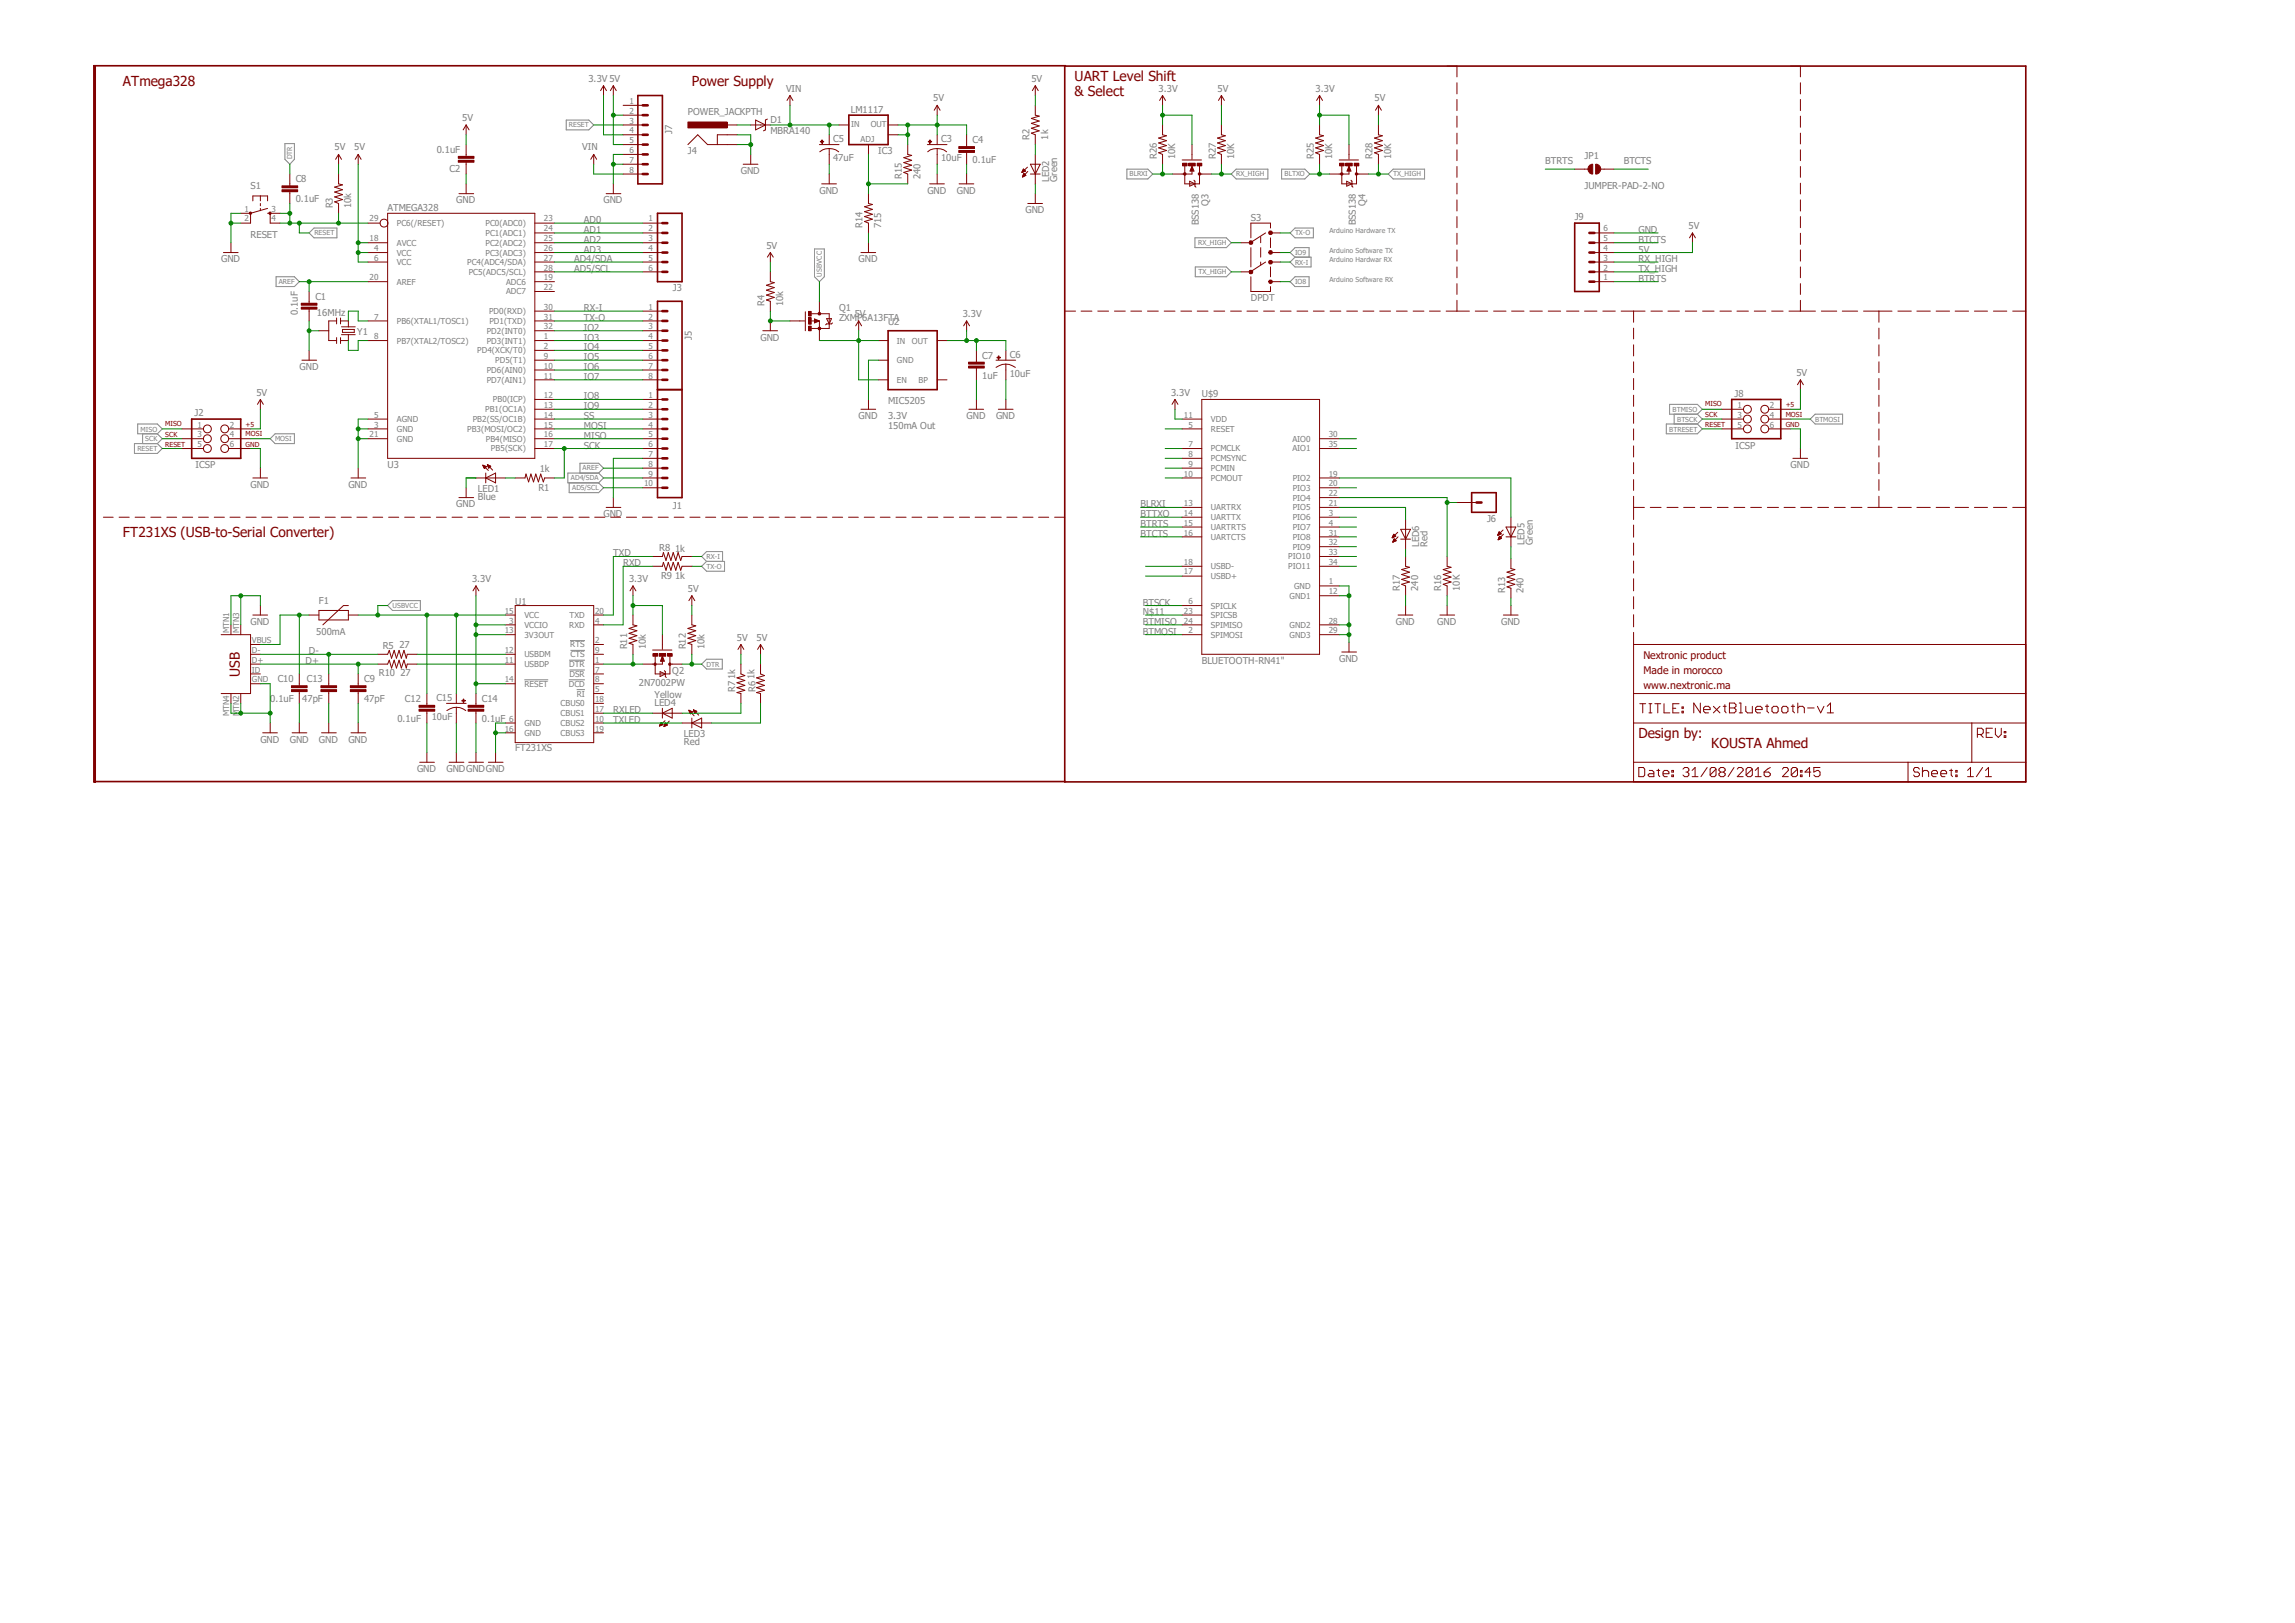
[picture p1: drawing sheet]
<svg xmlns="http://www.w3.org/2000/svg" width="297mm" height="210mm" viewBox="0 0 297 210" stroke-linecap="round" stroke-linejoin="round" font-family="sans-serif">
<defs><g id="words">
<g font-size="1.8" fill="#800000">
<text x="15.9" y="11.1">ATmega328</text>
<text x="89.5" y="11.1">Power Supply</text>
<text x="139.1" y="10.5">UART Level Shift</text>
<text x="139.1" y="12.4">&amp; Select</text>
<text x="15.9" y="69.5">FT231XS (USB-to-Serial Converter)</text>
<text x="31" y="87.6" transform="rotate(-90 31 87.6)">USB</text>
<text x="212" y="95.5">Design by:</text>
<text x="221.4" y="96.7">KOUSTA Ahmed</text>
</g>
<g font-size="1.4" fill="#800000">
<text x="212.7" y="85.3">Nextronic product</text>
<text x="212.7" y="87.2">Made in morocco</text>
<text x="212.7" y="89.1">www.nextronic.ma</text>
</g>
<g font-size="1.2" fill="#808080">
<text x="76.2" y="10.6">3.3V 5V</text>
<text x="101.7" y="11.9">VIN</text>
<text x="133.5" y="10.6">5V</text>
<text x="149.9" y="11.9">3.3V</text>
<text x="157.6" y="11.9">5V</text>
<text x="170.3" y="11.9">3.3V</text>
<text x="59.8" y="15.7">5V</text>
<text x="87" y="17.4" transform="rotate(-90 87 17.4)">J7</text>
<text x="89" y="14.9">POWER_JACKPTH</text>
<text x="99.7" y="17.3">MBRA140</text>
<text x="99.7" y="15.9">D1</text>
<text x="110.1" y="14.6">LM1117</text>
<text x="120.8" y="13.1">5V</text>
<text x="177.9" y="13.1">5V</text>
<text x="38.3" y="23.6">C8</text>
<text x="43.3" y="19.5">5V</text>
<text x="45.8" y="19.5">5V</text>
<text x="56.5" y="19.8">0.1uF</text>
<text x="58.2" y="22.3">C2</text>
<text x="75.4" y="19.5">VIN</text>
<text x="89" y="20">J4</text>
<text x="95.9" y="22.5">GND</text>
<text x="107.8" y="20.8">47uF</text>
<text x="107.8" y="18.4">C5</text>
<text x="113.7" y="20">IC3</text>
<text x="116.7" y="23.2" transform="rotate(-90 116.7 23.2)">R15</text>
<text x="119.1" y="23.2" transform="rotate(-90 119.1 23.2)">240</text>
<text x="121.8" y="20.8">10uF</text>
<text x="121.8" y="18.4">C3</text>
<text x="125.9" y="21">0.1uF</text>
<text x="125.9" y="18.5">C4</text>
<text x="133.2" y="18.1" transform="rotate(-90 133.2 18.1)">R2</text>
<text x="135.6" y="18.1" transform="rotate(-90 135.6 18.1)">1k</text>
<text x="135.8" y="23.5" transform="rotate(-90 135.8 23.5)">LED2</text>
<text x="136.8" y="23.5" transform="rotate(-90 136.8 23.5)">Green</text>
<text x="149.7" y="20.6" transform="rotate(-90 149.7 20.6)">R26</text>
<text x="152.1" y="20.6" transform="rotate(-90 152.1 20.6)">10K</text>
<text x="157.4" y="20.6" transform="rotate(-90 157.4 20.6)">R27</text>
<text x="159.7" y="20.6" transform="rotate(-90 159.7 20.6)">10K</text>
<text x="170.1" y="20.6" transform="rotate(-90 170.1 20.6)">R25</text>
<text x="172.4" y="20.6" transform="rotate(-90 172.4 20.6)">10K</text>
<text x="177.6" y="20.6" transform="rotate(-90 177.6 20.6)">R28</text>
<text x="180" y="20.6" transform="rotate(-90 180 20.6)">10K</text>
<text x="200" y="21.3">BTRTS</text>
<text x="205.1" y="20.6">JP1</text>
<text x="210.1" y="21.3">BTCTS</text>
<text x="32.4" y="24.4">S1</text>
<text x="38.3" y="26.1">0.1uF</text>
<text x="43.1" y="27" transform="rotate(-90 43.1 27)">R3</text>
<text x="45.5" y="27" transform="rotate(-90 45.5 27)">10k</text>
<text x="50.2" y="27.3">ATMEGA328</text>
<text x="59.1" y="26.3">GND</text>
<text x="75.6" y="28.9">AD0</text>
<text x="78.1" y="26.3">GND</text>
<text x="106" y="25.1">GND</text>
<text x="111.6" y="29.5" transform="rotate(-90 111.6 29.5)">R14</text>
<text x="114" y="29.5" transform="rotate(-90 114 29.5)">715</text>
<text x="120" y="25.1">GND</text>
<text x="123.8" y="25.1">GND</text>
<text x="132.7" y="27.6">GND</text>
<text x="155.2" y="29.2" transform="rotate(-90 155.2 29.2)">BSS138</text>
<text x="156.4" y="26.6" transform="rotate(-90 156.4 26.6)">Q3</text>
<text x="161.9" y="28.6">S3</text>
<text x="175.5" y="29.2" transform="rotate(-90 175.5 29.2)">BSS138</text>
<text x="176.7" y="26.6" transform="rotate(-90 176.7 26.6)">Q4</text>
<text x="203.8" y="28.5">J9</text>
<text x="205.1" y="24.4">JUMPER-PAD-2-NO</text>
<text x="218.5" y="29.6">5V</text>
<text x="28.6" y="34">GND</text>
<text x="32.4" y="30.8">RESET</text>
<text x="74.3" y="34">AD4/SDA</text>
<text x="74.3" y="35.2">AD5/SCL</text>
<text x="75.6" y="30.1">AD1</text>
<text x="75.6" y="31.4">AD2</text>
<text x="75.6" y="32.7">AD3</text>
<text x="99.2" y="32.2">5V</text>
<text x="111.1" y="34">GND</text>
<text x="212" y="32.7">5V</text>
<text x="212" y="30.1">GND</text>
<text x="212" y="35.2">TX_HIGH</text>
<text x="212" y="34">RX_HIGH</text>
<text x="212" y="31.4">BTCTS</text>
<text x="38.6" y="40.8" transform="rotate(-90 38.6 40.8)">0.1uF</text>
<text x="40.8" y="38.8">C1</text>
<text x="41" y="40.9">16MHz</text>
<text x="75.6" y="40.3">RX-I</text>
<text x="75.6" y="41.5">TX-O</text>
<text x="87.1" y="37.7">J3</text>
<text x="98.9" y="39.6" transform="rotate(-90 98.9 39.6)">R4</text>
<text x="101.3" y="39.6" transform="rotate(-90 101.3 39.6)">10k</text>
<text x="108.6" y="41.5">ZXMP6A13FTA</text>
<text x="108.6" y="40.3">Q1</text>
<text x="110.6" y="41">5V</text>
<text x="124.6" y="41">3.3V</text>
<text x="161.9" y="39">DPDT</text>
<text x="212" y="36.4">BTRTS</text>
<text x="38.8" y="47.9">GND</text>
<text x="46.2" y="43.3">Y1</text>
<text x="75.6" y="42.8">IO2</text>
<text x="75.6" y="44.1">IO3</text>
<text x="75.6" y="45.3">IO4</text>
<text x="75.6" y="46.6">IO5</text>
<text x="75.6" y="47.9">IO6</text>
<text x="89.5" y="44" transform="rotate(-90 89.5 44)">J5</text>
<text x="98.4" y="44.1">GND</text>
<text x="114.9" y="42">U2</text>
<text x="127.1" y="46.4">C7</text>
<text x="130.7" y="46.3">C6</text>
<text x="25.2" y="53.8">J2</text>
<text x="33.2" y="51.2">5V</text>
<text x="75.6" y="49.1">IO7</text>
<text x="75.6" y="51.7">IO8</text>
<text x="75.6" y="53">IO9</text>
<text x="114.9" y="52.3">MIC5205</text>
<text x="127.1" y="49">1uF</text>
<text x="130.7" y="48.7">10uF</text>
<text x="151.6" y="51.2">3.3V</text>
<text x="155.5" y="51.4">U$9</text>
<text x="224.5" y="51.3">J8</text>
<text x="232.5" y="48.6">5V</text>
<text x="75.6" y="54.2">SS</text>
<text x="75.6" y="55.5">MOSI</text>
<text x="75.6" y="56.8">MISO</text>
<text x="75.6" y="58">SCK</text>
<text x="111.1" y="54.2">GND</text>
<text x="114.9" y="54.2">3.3V</text>
<text x="114.9" y="55.5">150mA Out</text>
<text x="125.1" y="54.2">GND</text>
<text x="128.9" y="54.2">GND</text>
<text x="224.6" y="58">ICSP</text>
<text x="25.3" y="60.6">ICSP</text>
<text x="32.4" y="63.1">GND</text>
<text x="45.1" y="63.1">GND</text>
<text x="50.2" y="60.6">U3</text>
<text x="59.1" y="65.7">GND</text>
<text x="61.8" y="64.7">Blue</text>
<text x="61.8" y="63.6">LED1</text>
<text x="69.7" y="63.5">R1</text>
<text x="69.8" y="61.1">1k</text>
<text x="87.1" y="65.9">J1</text>
<text x="147.6" y="65.7">BLRXI</text>
<text x="231.7" y="60.6">GND</text>
<text x="78.1" y="66.9">GND</text>
<text x="85.3" y="71.3">R8</text>
<text x="87.4" y="71.4">1k</text>
<text x="147.6" y="68.2">BTRTS</text>
<text x="147.6" y="69.5">BTCTS</text>
<text x="147.6" y="66.9">BTTXO</text>
<text x="183.7" y="70.8" transform="rotate(-90 183.7 70.8)">LED6</text>
<text x="184.7" y="70.8" transform="rotate(-90 184.7 70.8)">Red</text>
<text x="192.4" y="67.6">J6</text>
<text x="197.3" y="70.5" transform="rotate(-90 197.3 70.5)">LED5</text>
<text x="198.4" y="70.5" transform="rotate(-90 198.4 70.5)">Green</text>
<text x="61.1" y="75.3">3.3V</text>
<text x="79.4" y="72">TXD</text>
<text x="80.6" y="73.3">RXD</text>
<text x="81.4" y="75.3">3.3V</text>
<text x="85.6" y="74.9">R9</text>
<text x="87.4" y="74.9">1k</text>
<text x="89" y="76.6">5V</text>
<text x="181.1" y="76.5" transform="rotate(-90 181.1 76.5)">R17</text>
<text x="183.6" y="76.5" transform="rotate(-90 183.6 76.5)">240</text>
<text x="186.5" y="76.5" transform="rotate(-90 186.5 76.5)">R16</text>
<text x="188.9" y="76.5" transform="rotate(-90 188.9 76.5)">10K</text>
<text x="194.8" y="76.7" transform="rotate(-90 194.8 76.7)">R13</text>
<text x="197.2" y="76.7" transform="rotate(-90 197.2 76.7)">240</text>
<text x="32.4" y="80.9">GND</text>
<text x="40.9" y="82.1">500mA</text>
<text x="41.3" y="78.1">F1</text>
<text x="49.5" y="83.9">R5</text>
<text x="51.7" y="83.9">27</text>
<text x="66.7" y="78.2">U1</text>
<text x="95.4" y="82.9">5V</text>
<text x="97.9" y="82.9">5V</text>
<text x="147.9" y="79.6">N$11</text>
<text x="147.9" y="80.9">BTMISO</text>
<text x="147.9" y="78.4">BTSCK</text>
<text x="147.9" y="82.1">BTMOSI</text>
<text x="180.6" y="80.9">GND</text>
<text x="186" y="80.9">GND</text>
<text x="194.3" y="80.9">GND</text>
<text x="35.9" y="88.3">C10</text>
<text x="39.5" y="85.9">D+</text>
<text x="39.7" y="88.3">C13</text>
<text x="40" y="84.7">D-</text>
<text x="47.1" y="88.3">C9</text>
<text x="49" y="87.5">R10</text>
<text x="51.8" y="87.5">27</text>
<text x="81.2" y="84" transform="rotate(-90 81.2 84)">R11</text>
<text x="82.7" y="88.7">2N7002PW</text>
<text x="83.6" y="84" transform="rotate(-90 83.6 84)">10k</text>
<text x="87" y="87.2">Q2</text>
<text x="88.8" y="84" transform="rotate(-90 88.8 84)">R12</text>
<text x="91.2" y="84" transform="rotate(-90 91.2 84)">10k</text>
<text x="95.1" y="89.5" transform="rotate(-90 95.1 89.5)">R7</text>
<text x="95.1" y="87.8" transform="rotate(-90 95.1 87.8)">1k</text>
<text x="97.7" y="87.8" transform="rotate(-90 97.7 87.8)">1k</text>
<text x="97.8" y="89.5" transform="rotate(-90 97.8 89.5)">R6</text>
<text x="155.5" y="85.9">BLUETOOTH-RN41&quot;</text>
<text x="173.3" y="85.6">GND</text>
<text x="35" y="90.8">0.1uF</text>
<text x="39.1" y="90.8">47pF</text>
<text x="47.1" y="90.8">47pF</text>
<text x="51.4" y="93.4">0.1uF</text>
<text x="52.4" y="90.8">C12</text>
<text x="55.9" y="93.1">10uF</text>
<text x="56.5" y="90.7">C15</text>
<text x="62.4" y="93.4">0.1uF</text>
<text x="62.4" y="90.8">C14</text>
<text x="79.4" y="93.6">TXLED</text>
<text x="79.4" y="92.3">RXLED</text>
<text x="84.7" y="90.3">Yellow</text>
<text x="84.7" y="91.4">LED4</text>
<text x="88.5" y="95.3">LED3</text>
<text x="33.7" y="96.1">GND</text>
<text x="37.5" y="96.1">GND</text>
<text x="41.3" y="96.1">GND</text>
<text x="45.1" y="96.1">GND</text>
<text x="54" y="99.9">GND</text>
<text x="57.8" y="99.9">GNDGNDGND</text>
<text x="66.7" y="97.2">FT231XS</text>
<text x="88.5" y="96.4">Red</text>
</g>
<g font-size="1.1" fill="#808080">
<text x="81.4" y="13.5">1</text>
<text x="81.4" y="14.7">2</text>
<text x="81.4" y="16">3</text>
<text x="81.4" y="17.3">4</text>
<text x="110.2" y="16.5">IN</text>
<text x="112.7" y="16.5">OUT</text>
<text x="81.4" y="18.5">5</text>
<text x="81.4" y="19.8">6</text>
<text x="81.4" y="21.1">7</text>
<text x="81.4" y="22.4">8</text>
<text x="111.4" y="18.3">ADJ</text>
<text x="31.6" y="27.4">1</text>
<text x="31.6" y="28.7">2</text>
<text x="35.1" y="27.4">3</text>
<text x="35.1" y="28.7">4</text>
<text x="47.8" y="28.7">29</text>
<text x="51.4" y="29.3">PC6(/RESET)</text>
<text x="62.8" y="29.3">PC0(ADC0)</text>
<text x="70.4" y="29.9">24</text>
<text x="70.4" y="28.7">23</text>
<text x="83.9" y="28.7">1</text>
<text x="83.9" y="29.9">2</text>
<text x="207.5" y="29.9">6</text>
<text x="47.8" y="31.2">18</text>
<text x="48.4" y="32.5">4</text>
<text x="48.4" y="33.7">6</text>
<text x="51.4" y="33.1">VCC</text>
<text x="51.4" y="34.3">VCC</text>
<text x="51.4" y="31.8">AVCC</text>
<text x="60.5" y="34.3">PC4(ADC4/SDA)</text>
<text x="60.7" y="35.6">PC5(ADC5/SCL)</text>
<text x="62.8" y="33.1">PC3(ADC3)</text>
<text x="62.8" y="31.8">PC2(ADC2)</text>
<text x="62.8" y="30.5">PC1(ADC1)</text>
<text x="70.4" y="35">28</text>
<text x="70.4" y="33.7">27</text>
<text x="70.4" y="32.5">26</text>
<text x="70.4" y="31.2">25</text>
<text x="83.9" y="31.2">3</text>
<text x="83.9" y="32.5">4</text>
<text x="83.9" y="33.7">5</text>
<text x="83.9" y="35">6</text>
<text x="207.5" y="35">2</text>
<text x="207.5" y="33.7">3</text>
<text x="207.5" y="32.5">4</text>
<text x="207.5" y="31.2">5</text>
<text x="47.8" y="36.3">20</text>
<text x="48.4" y="41.4">7</text>
<text x="51.4" y="41.9">PB6(XTAL1/TOSC1)</text>
<text x="51.4" y="36.8">AREF</text>
<text x="63.3" y="40.6">PD0(RXD)</text>
<text x="63.3" y="41.9">PD1(TXD)</text>
<text x="65.5" y="38.1">ADC7</text>
<text x="65.5" y="36.8">ADC6</text>
<text x="70.4" y="41.4">31</text>
<text x="70.4" y="40.1">30</text>
<text x="70.4" y="37.5">22</text>
<text x="70.4" y="36.3">19</text>
<text x="83.9" y="40.1">1</text>
<text x="83.9" y="41.4">2</text>
<text x="207.5" y="36.3">1</text>
<text x="48.4" y="43.9">8</text>
<text x="51.4" y="44.4">PB7(XTAL2/TOSC2)</text>
<text x="61.8" y="45.7">PD4(XCK/T0)</text>
<text x="63" y="44.4">PD3(INT1)</text>
<text x="63" y="43.2">PD2(INT0)</text>
<text x="64.1" y="47">PD5(T1)</text>
<text x="70.4" y="47.7">10</text>
<text x="70.4" y="46.4">9</text>
<text x="70.4" y="45.2">2</text>
<text x="70.4" y="43.9">1</text>
<text x="70.4" y="42.6">32</text>
<text x="83.9" y="42.6">3</text>
<text x="83.9" y="43.9">4</text>
<text x="83.9" y="45.2">5</text>
<text x="83.9" y="46.4">6</text>
<text x="83.9" y="47.7">7</text>
<text x="116.1" y="44.4">IN</text>
<text x="116.1" y="47">GND</text>
<text x="118" y="44.4">OUT</text>
<text x="62.8" y="53.3">PB1(OC1A)</text>
<text x="63" y="49.5">PD7(AIN1)</text>
<text x="63" y="48.3">PD6(AIN0)</text>
<text x="63.8" y="52.1">PB0(ICP)</text>
<text x="70.4" y="52.8">13</text>
<text x="70.4" y="51.5">12</text>
<text x="70.4" y="49">11</text>
<text x="83.9" y="49">8</text>
<text x="83.9" y="51.5">1</text>
<text x="83.9" y="52.8">2</text>
<text x="116.1" y="49.5">EN</text>
<text x="118.9" y="49.5">BP</text>
<text x="224.9" y="52.8">1</text>
<text x="229.1" y="52.8">2</text>
<text x="25.6" y="55.3">1</text>
<text x="25.6" y="56.6">3</text>
<text x="25.6" y="57.9">5</text>
<text x="29.8" y="55.3">2</text>
<text x="29.8" y="56.6">4</text>
<text x="29.8" y="57.9">6</text>
<text x="47.8" y="56.6">21</text>
<text x="48.4" y="55.3">3</text>
<text x="48.4" y="54.1">5</text>
<text x="51.4" y="55.9">GND</text>
<text x="51.4" y="57.1">GND</text>
<text x="51.4" y="54.6">AGND</text>
<text x="60.5" y="55.9">PB3(MOSI/OC2)</text>
<text x="61.2" y="54.6">PB2(SS/OC1B)</text>
<text x="62.9" y="57.1">PB4(MISO)</text>
<text x="63.5" y="58.4">PB5(SCK)</text>
<text x="70.4" y="57.9">17</text>
<text x="70.4" y="56.6">16</text>
<text x="70.4" y="55.3">15</text>
<text x="70.4" y="54.1">14</text>
<text x="83.9" y="54.1">3</text>
<text x="83.9" y="55.3">4</text>
<text x="83.9" y="56.6">5</text>
<text x="83.9" y="57.9">6</text>
<text x="83.9" y="59.1">7</text>
<text x="153.2" y="54.1">11</text>
<text x="153.8" y="55.3">5</text>
<text x="153.8" y="57.9">7</text>
<text x="153.8" y="59.1">8</text>
<text x="156.7" y="55.9">RESET</text>
<text x="156.7" y="58.4">PCMCLK</text>
<text x="156.7" y="59.7">PCMSYNC</text>
<text x="156.7" y="54.6">VDD</text>
<text x="167.3" y="57.1">AIO0</text>
<text x="167.3" y="58.4">AIO1</text>
<text x="172" y="56.6">30</text>
<text x="172" y="57.9">35</text>
<text x="224.9" y="54.1">3</text>
<text x="224.9" y="55.3">5</text>
<text x="229.1" y="54.1">4</text>
<text x="229.1" y="55.3">6</text>
<text x="83.4" y="62.9">10</text>
<text x="83.9" y="60.4">8</text>
<text x="83.9" y="61.7">9</text>
<text x="153.2" y="61.7">10</text>
<text x="153.2" y="65.5">13</text>
<text x="153.8" y="60.4">9</text>
<text x="156.7" y="61">PCMIN</text>
<text x="156.7" y="62.2">PCMOUT</text>
<text x="167.3" y="62.2">PIO2</text>
<text x="167.3" y="63.5">PIO3</text>
<text x="167.3" y="64.8">PIO4</text>
<text x="172" y="61.7">19</text>
<text x="172" y="62.9">20</text>
<text x="172" y="65.5">21</text>
<text x="172" y="64.2">22</text>
<text x="153.2" y="66.8">14</text>
<text x="153.2" y="68">15</text>
<text x="153.2" y="69.3">16</text>
<text x="156.7" y="66">UARTRX</text>
<text x="156.7" y="67.3">UARTTX</text>
<text x="156.7" y="68.6">UARTRTS</text>
<text x="156.7" y="69.8">UARTCTS</text>
<text x="167.3" y="67.3">PIO6</text>
<text x="167.3" y="68.6">PIO7</text>
<text x="167.3" y="66">PIO5</text>
<text x="167.3" y="71.1">PIO9</text>
<text x="167.3" y="69.8">PIO8</text>
<text x="172" y="66.8">3</text>
<text x="172" y="68">4</text>
<text x="172" y="70.6">32</text>
<text x="172" y="69.3">31</text>
<text x="172" y="71.8">33</text>
<text x="153.2" y="74.3">17</text>
<text x="153.2" y="73.1">18</text>
<text x="156.7" y="74.9">USBD+</text>
<text x="156.7" y="73.7">USBD-</text>
<text x="166.7" y="72.4">PIO10</text>
<text x="166.7" y="73.7">PIO11</text>
<text x="166.9" y="77.5">GND1</text>
<text x="167.5" y="76.2">GND</text>
<text x="172" y="75.6">1</text>
<text x="172" y="76.9">12</text>
<text x="172" y="73.1">34</text>
<text x="29.7" y="82" transform="rotate(-90 29.7 82)">MTN1</text>
<text x="30.9" y="82" transform="rotate(-90 30.9 82)">MTN3</text>
<text x="32.6" y="83.2">VBUS</text>
<text x="65.3" y="79.4">15</text>
<text x="65.3" y="82">13</text>
<text x="65.9" y="80.7">3</text>
<text x="67.9" y="80">VCC</text>
<text x="67.9" y="81.2">VCCIO</text>
<text x="67.9" y="82.5">3V3OUT</text>
<text x="73.7" y="81.3">RXD</text>
<text x="73.7" y="80">TXD</text>
<text x="73.8" y="83.8">RTS</text>
<text x="77" y="79.4">20</text>
<text x="77" y="83.2">2</text>
<text x="77" y="80.7">4</text>
<text x="153.2" y="79.4">23</text>
<text x="153.2" y="80.7">24</text>
<text x="153.8" y="82">2</text>
<text x="153.8" y="78.1">6</text>
<text x="156.7" y="82.5">SPIMOSI</text>
<text x="156.7" y="78.7">SPICLK</text>
<text x="156.7" y="80">SPICSB</text>
<text x="156.7" y="81.2">SPIMISO</text>
<text x="166.9" y="81.3">GND2</text>
<text x="166.9" y="82.5">GND3</text>
<text x="172" y="80.7">28</text>
<text x="172" y="82">29</text>
<text x="32.6" y="85.8">D+</text>
<text x="32.6" y="84.5">D-</text>
<text x="32.6" y="88.3">GND</text>
<text x="32.6" y="87">ID</text>
<text x="65.3" y="84.5">12</text>
<text x="65.3" y="85.8">11</text>
<text x="65.3" y="88.3">14</text>
<text x="67.9" y="85">USBDM</text>
<text x="67.9" y="86.3">USBDP</text>
<text x="67.9" y="88.9">RESET</text>
<text x="73.6" y="88.9">DCD</text>
<text x="73.7" y="86.3">DTR</text>
<text x="73.7" y="87.6">DSR</text>
<text x="73.8" y="85">CTS</text>
<text x="77" y="89.6">5</text>
<text x="77" y="88.3">8</text>
<text x="77" y="87">7</text>
<text x="77" y="85.8">1</text>
<text x="77" y="84.5">9</text>
<text x="29.7" y="92.7" transform="rotate(-90 29.7 92.7)">MTN4</text>
<text x="30.9" y="92.7" transform="rotate(-90 30.9 92.7)">MTN2</text>
<text x="65.3" y="94.7">16</text>
<text x="65.9" y="93.4">6</text>
<text x="67.9" y="93.9">GND</text>
<text x="67.9" y="95.2">GND</text>
<text x="72.6" y="95.2">CBUS3</text>
<text x="72.6" y="93.9">CBUS2</text>
<text x="72.6" y="92.7">CBUS1</text>
<text x="72.6" y="91.4">CBUS0</text>
<text x="74.6" y="90.1">RI</text>
<text x="77" y="94.7">19</text>
<text x="77" y="93.4">10</text>
<text x="77" y="92.1">17</text>
<text x="77" y="90.8">18</text>
</g>
<g font-size=".9" fill="#808080">
<text x="73.6" y="16.5">RESET</text>
<text x="37.8" y="20.6" transform="rotate(-90 37.8 20.6)">DTR</text>
<text x="146.2" y="22.8">BLRXI</text>
<text x="160" y="22.8">RX_HIGH</text>
<text x="166.2" y="22.8">BLTXO</text>
<text x="180.3" y="22.8">TX_HIGH</text>
<text x="40.7" y="30.4">RESET</text>
<text x="106.3" y="35.8" transform="rotate(-90 106.3 35.8)">USBVCC</text>
<text x="155.1" y="31.7">RX_HIGH</text>
<text x="155.1" y="35.5">TX_HIGH</text>
<text x="167.6" y="34.2">RX-I</text>
<text x="167.6" y="30.4">TX-O</text>
<text x="167.6" y="33">IO9</text>
<text x="172" y="32.7">Arduino Software TX</text>
<text x="172" y="34">Arduino Hardwar RX</text>
<text x="172" y="30.1">Arduino Hardware TX</text>
<text x="36.1" y="36.8">AREF</text>
<text x="167.6" y="36.8">IO8</text>
<text x="172" y="36.4">Arduino Software RX</text>
<text x="216.5" y="53.3">BTMISO</text>
<text x="17.8" y="58.3">RESET</text>
<text x="18.2" y="55.8">MISO</text>
<text x="18.8" y="57.1">SCK</text>
<text x="35.6" y="57.1">MOSI</text>
<text x="216" y="55.8">BTRESET</text>
<text x="217" y="54.6">BTSCK</text>
<text x="234.9" y="54.6">BTMOSI</text>
<text x="73.9" y="62.1">AD4/SDA</text>
<text x="74" y="63.4">AD5/SCL</text>
<text x="75.4" y="60.9">AREF</text>
<text x="91.4" y="72.3">RX-I</text>
<text x="91.4" y="73.6">TX-O</text>
<text x="50.8" y="78.7">USBVCC</text>
<text x="91.4" y="86.3">DTR</text>
</g>
<g font-size=".9" fill="#800000">
<text x="220.7" y="54">SCK</text>
<text x="220.7" y="52.6">MISO</text>
<text x="231.1" y="53.9">MOSI</text>
<text x="231.1" y="52.7">+5</text>
<text x="21.4" y="57.8">RESET</text>
<text x="21.4" y="56.5">SCK</text>
<text x="21.4" y="55.1">MISO</text>
<text x="31.8" y="56.5">MOSI</text>
<text x="31.8" y="55.2">+5</text>
<text x="31.8" y="57.8">GND</text>
<text x="220.7" y="55.2">RESET</text>
<text x="231.1" y="55.2">GND</text>
</g>
</g></defs>
<g fill="none" stroke="#808080" stroke-width=".13">
<path d="M36.9 18.6h1.2v2l-.6 .7-.6-.7zM73.3 15.5h2.9l.6 .7-.6 .6h-2.9zM35.7 35.8h2.4l.6 .6-.6 .7h-2.4zM40 30.1l.6-.6h3v1.3h-3zM105.4 32.2h1.3v3.6l-.7 .6-.6-.6zM145.8 21.9h2.7l.7 .6-.7 .7h-2.7zM154.6 30.8h4.1l.6 .6-.6 .6h-4.1zM154.7 34.5h4l.6 .7-.6 .6h-4zM159.3 22.5l.7-.6h4.1v1.3h-4.1zM165.9 21.9h3l.6 .6-.6 .7h-3zM167 33.9l.6-.6h2.1v1.2h-2.1zM167 30.1l.6-.6h2.4v1.3h-2.4z"/>
<path d="M167 36.4l.6-.6h1.8v1.3h-1.8zM167.6 33.3l-.6-.6 .6-.7h1.8v1.3M179.7 22.5l.6-.6h4.1v1.3h-4.1zM17.4 57.4h3l.6 .6-.6 .7h-3zM17.8 54.9h2.6l.6 .6-.6 .6h-2.6zM18.5 56.1v1.3M20.4 56.1l.6 .7-.6 .6M35 56.8l.6-.7h2.5v1.3h-2.5zM215.6 54.9h4.1l.6 .6-.6 .6h-4.1zM216.1 52.3h3.6l.6 .7-.6 .6h-3.6zM216.7 53.6v1.3M219.7 53.6l.6 .6-.6 .7"/>
<path d="M234.3 54.2l.6-.6h3.6v1.3h-3.6zM50.2 78.4l.6-.7h3.6v1.3h-3.6zM73.7 62.5v1.3h3.8l.6-.7-.6-.6M75.1 61.2v-1.3h2.4l.6 .7-.6 .6M77.5 61.2l.6 .6-.6 .7M77.5 61.2h-4v1.3h4M91.4 72.6l-.6-.6 .6-.6h2.1v1.2M91.4 72.6h2.4v1.3h-2.4l-.6-.6zM67.9 88h3.1M73.6 88h2.1M73.7 85.4h2M73.7 86.7h2"/>
<path d="M73.8 82.9h1.9M73.8 84.2h1.9M74.6 89.2h1.1M90.8 85.9l.6-.6h2.1v1.3h-2.1z"/>
</g>
<g fill="none" stroke="#800000" stroke-width=".13">
<path d="M12.1 8.5h125.8v.1h-125.8zM12.1 8.4h.3v92.8h-.3zM12.1 8.5h125.8M43.8 20v1.3M43.8 20l.4 .6M43.8 20l-.4 .6M134 13.6v1.3l.5 .1-1 .3 1 .4-1 .3 1 .3-1 .3 1 .3-1 .3 .5 .2v1.3M134 11.1v1.3M134 11.1l.4 .6M134 11.1l-.4 .6M187.3 8.6h1.3v1.3M188.6 10.7v1.4"/>
<path d="M188.6 12.9v1.4M188.6 15v1.5M188.6 17.2v1.4M188.6 19.4v1.4M231.7 8.6h1.3v1.3M233 10.7v1.4M233 12.9v1.4M233 15v1.5M233 17.2v1.4M233 19.4v1.4M32.7 26v-.6h1.9v.6M33.7 25.4v.6"/>
<path d="M33.7 26.3v.3M33.7 27v.3M34.6 27.6h.4v1.3M34.6 27l-2.2 .6v1.3M39 39.8h2v.2h-2zM39 39.2h2v.3h-2zM40 37.7v1.5M43.8 22.5v1.3l.5 .1-1 .3 1 .4-1 .2 1 .4-1 .3 1 .3-1 .3 .5 .2v1.3M133 26.3h1.9M134 25.1v1.2M188.6 21.5v1.4M188.6 23.7v1.4"/>
<path d="M188.6 25.9v1.4M188.6 28v1.5M188.6 30.2v1.4M188.6 32.3v1.5M188.6 34.5v1.4M188.6 36.7v1.4M188.6 38.9v1.4M233 21.5v1.4M233 23.7v1.4M233 25.9v1.4M233 28v1.5M233 30.2v1.4"/>
<path d="M233 32.3v1.5M233 34.5v1.4M233 36.7v1.4M233 38.9v1.4M33.7 51.7l.4 .6M33.7 51.7l-.4 .6M33.7 51.7v1.3M40 40v1.5M137.8 40.3h1.4M139.9 40.3h1.4M142.1 40.3h1.4M144.2 40.3h1.4"/>
<path d="M146.3 40.3h1.4M148.5 40.3h1.4M150.7 40.3h1.4M152.8 40.3h1.4M154.9 40.3h1.4M157.1 40.3h1.4M159.3 40.3h1.4M161.4 40.3h1.4M163.5 40.3h1.4M165.7 40.3h1.4M167.9 40.3h1.3M170 40.3h1.4"/>
<path d="M172.1 40.3h1.4M174.3 40.3h1.4M176.4 40.3h1.4M178.6 40.3h1.4M180.7 40.3h1.4M182.9 40.3h1.4M185 40.3h1.4M187.2 40.3h3M190.9 40.3h1.6M193.3 40.3h1.6M195.6 40.3h1.6M198 40.3h1.6"/>
<path d="M200.4 40.3h1.6M202.7 40.3h1.6M205.1 40.3h1.6M207.4 40.3h1.6M209.8 40.3h3.1M211.4 40.3v1.4M211.4 42.5v1.4M211.4 44.6v1.5M211.4 46.8v1.4M211.4 49v1.4M211.4 51.1v1.5M211.4 53.3v1.5"/>
<path d="M211.4 55.5v1.4M211.4 57.7v1.4M211.4 59.9v1.4M213.7 40.3h1.4M215.9 40.3h1.4M218.1 40.3h1.5M220.3 40.3h1.5M222.6 40.3h1.5M224.8 40.3h1.5M227 40.3h1.5M229.3 40.3h1.5M231.5 40.3h3.4"/>
<path d="M235.7 40.3h2M238.4 40.3h2M241.2 40.3h3.7M243.2 40.3v1.4M243.2 42.5v1.4M243.2 44.6v1.5M243.2 46.8v1.4M243.2 49v1.4M243.2 51.1v1.5M243.2 53.3v1.5M243.2 55.5v1.4M243.2 57.7v1.4"/>
<path d="M243.2 59.9v1.4M245.6 40.3h1.8M248.1 40.3h1.7M250.6 40.3h1.7M253 40.3h1.8M255.5 40.3h1.7M258 40.3h1.7M260.5 40.3h1.7M13.4 66.9h1.2M15.4 66.9h1.3M17.5 66.9h1.3M19.5 66.9h1.3"/>
<path d="M21.6 66.9h1.3M23.6 66.9h1.3M25.7 66.9h1.3M27.7 66.9h1.3M29.8 66.9h1.3M31.8 66.9h1.3M32.7 61.8h1.9M33.7 60.6v1.2M33.9 66.9h1.3M35.9 66.9h1.4M38 66.9h1.3M40 66.9h1.4"/>
<path d="M42.1 66.9h1.3M44.2 66.9h1.3M46.2 66.9h1.3M48.3 66.9h1.2M50.3 66.9h1.3M52.4 66.9h1.2M54.4 66.9h1.3M56.5 66.9h1.2M58.5 66.9h1.3M59.4 64.4h1.9M60.3 63.1v1.3M60.5 66.9h1.3"/>
<path d="M62.6 66.9h1.3M64.6 66.9h1.4M66.7 61.8h1.2l.2-.5 .3 1.1 .3-1.1 .3 1.1 .3-1.1 .4 1.1 .3-1.1 .3 1.1 .2-.6h1.3M66.7 66.9h1.3M68.7 66.9h1.4M70.8 66.9h1.3M72.9 66.9h1.3M74.9 66.9h1.3M77 66.9h1.3M79 66.9h1.3M81.1 66.9h1.3M83.1 66.9h1.3"/>
<path d="M85.2 66.9h1.3M87.2 66.9h1.3M89.3 66.9h1.3M91.3 66.9h1.3M93.4 66.9h1.3M95.4 66.9h1.3M97.5 66.9h1.3M99.5 66.9h1.3M101.6 66.9h1.3M103.6 66.9h1.3M105.7 66.9h1.3M107.7 66.9h1.4"/>
<path d="M109.8 66.9h1.3M111.8 66.9h1.4M113.9 66.9h1.3M116 66.9h1.3M118 66.9h1.3M120.1 66.9h1.3M122.1 66.9h1.3M124.2 66.9h1.3M126.2 66.9h1.3M128.3 66.9h1.3M130.3 66.9h1.3M132.4 66.9h1.3"/>
<path d="M134.4 66.9h1.3M136.5 66.9h1.3M211.4 65.7h1.4M211.4 62.1v1.4M211.4 64.2v3M211.4 67.9v1.6M211.4 70.3v1.5M211.4 72.6v1.6M211.4 74.9v1.6M211.4 77.2v1.6M211.4 79.5v1.6M213.6 65.7h1.4"/>
<path d="M215.7 65.7h1.5M217.9 65.7h1.4M220 65.7h1.5M222.2 65.7h1.4M224.4 65.7h1.4M226.6 65.7h1.4M228.7 65.7h1.5M230.9 65.7h1.4M233 65.7h1.5M235.2 65.7h1.4M237.4 65.7h1.4M239.6 65.7h1.4"/>
<path d="M241.7 65.7h3.2M243.2 62.1v1.4M243.2 64.2v1.5M245.6 65.7h1.8M248.1 65.7h1.7M250.6 65.7h1.7M253 65.7h1.8M255.5 65.7h1.7M258 65.7h1.7M260.5 65.7h1.7M211.4 81.8v1.6M12.1 101.1h125.8v.1h-125.8z"/>
<path d="M12.1 101.1h125.8"/>
</g>
<path d="M12.2 8.4v92.8M39 39.9h2M39 39.4h2" fill="none" stroke="#800000" stroke-width=".25"/>
<path d="M32.3 27.5h.2l.1 .1-.2 .2-.1-.2z" fill-rule="evenodd" fill="#800000"/>
<path d="M32.3 27.5h.2l.1 .1-.2 .2-.1-.2z" fill="none" stroke="#800000" stroke-width=".13"/>
<path d="M34.8 27.5h.3v.1l-.1 .2-.2-.2z" fill-rule="evenodd" fill="#800000"/>
<g fill="none" stroke="#800000" stroke-width=".13">
<path d="M60.3 16.2l.4 .6M60.3 16.2l-.4 .6M60.3 16.2v1.2M60.3 18.7v1.5M97.2 20v1.3M120 18.7h2.6M121.3 19.2l.8 .2 .4 .2M121.3 19.2l-.9 .2-.3 .2M121.3 13.6l.4 .7M121.3 13.6l-.4 .7M121.3 13.6v1.3M121.3 19.2v.8"/>
<path d="M28.9 32.7h1.9M29.9 31.4v1.3M31.2 27.6h1.2M31.2 28.9h1.2M34.8 27.5h.3v.1l-.1 .2-.2-.2zM35 27.6h1.2M35 28.9h1.2M59.3 20.2h2v.3h-2zM59.3 20.7h2v.3h-2zM59.4 25.1h1.9M60.3 21v1.5M60.3 23.8v1.3"/>
<path d="M96.2 21.3h1.9M39.1 46.6h1.9M40 45.3v1.3M45.4 61.8h1.9M46.4 60.6v1.2"/>
</g>
<path d="M59.3 20.4h2M59.3 20.9h2" fill="none" stroke="#800000" stroke-width=".25"/>
<path d="M120.1 18.3h.5v.1h-.5z" fill-rule="evenodd" fill="#800000"/>
<path d="M120.1 18.3h.5v.1h-.5z" fill="none" stroke="#800000" stroke-width=".13"/>
<path d="M120.3 18.1h.1v.4h-.1z" fill-rule="evenodd" fill="#800000"/>
<g fill="none" stroke="#800000" stroke-width=".13">
<path d="M106 18.7h2.6M107.3 19.2l.9 .2 .3 .2M107.3 19.2l-.8 .2-.4 .2M107.3 19.2v.8M120.3 18.1h.1v.4h-.1zM121.3 17.4v1.3M121.3 20v1.3M124.1 19.5h2v.2h-2zM124.1 19h2v.2h-2zM125.1 17.4v1.6M125.1 19.7v1.6M120.3 23.8h1.9"/>
<path d="M121.3 22.5v1.3M124.1 23.8h1.9M125.1 22.5v1.3"/>
</g>
<path d="M124.1 19.6h2M124.1 19.1h2" fill="none" stroke="#800000" stroke-width=".25"/>
<path d="M106.2 18.3h.4v.1h-.4z" fill-rule="evenodd" fill="#800000"/>
<path d="M106.2 18.3h.4v.1h-.4z" fill="none" stroke="#800000" stroke-width=".13"/>
<path d="M106.3 18.1h.1v.4h-.1z" fill-rule="evenodd" fill="#800000"/>
<g fill="none" stroke="#800000" stroke-width=".13">
<path d="M106.3 18.1h.1v.4h-.1zM107.3 17.4v1.3M107.3 20v1.3M99.7 35.2v1.2l.5 .2-1 .3 1 .3-1 .3 1 .3-1 .4 1 .3-1 .3 .5 .2v1.3M99.7 32.7v1.2M99.7 32.7l.4 .6M99.7 32.7l-.4 .6M106.3 23.8h1.9M107.3 22.5v1.3M103.5 41.5h.6M104.2 40.3v2.5M105 40.6h2.3v1.9h-2.3"/>
<path d="M105 41.5h.5M105.4 41.3l.6 .2-.6 .3zM106 40.3v.3M106 41.5v1.3M107 41.2h.6l-.3 .7zM107.7 41.8l-.1 .1h-.6l-.2 .1"/>
</g>
<path d="M105.6 41.5h-.1v-.1l.4 .1-.4 .2" fill="none" stroke="#800000" stroke-width=".17"/>
<circle cx="106" cy="42.5" r=".17" fill="#800000"/>
<circle cx="106" cy="42.5" r=".17" fill="none" stroke="#800000" stroke-width=".13"/>
<circle cx="106" cy="40.6" r=".17" fill="#800000"/>
<circle cx="106" cy="40.6" r=".17" fill="none" stroke="#800000" stroke-width=".13"/>
<path d="M104.6 42.2h.4v.6h-.4z" fill-rule="evenodd" fill="#800000"/>
<path d="M104.6 42.2h.4v.6h-.4z" fill="none" stroke="#800000" stroke-width=".13"/>
<path d="M104.6 40.3h.4v.6h-.4z" fill-rule="evenodd" fill="#800000"/>
<path d="M104.6 40.3h.4v.6h-.4z" fill="none" stroke="#800000" stroke-width=".13"/>
<path d="M104.6 41.1h.4v.9h-.4z" fill-rule="evenodd" fill="#800000"/>
<g fill="none" stroke="#800000" stroke-width=".13">
<path d="M46.4 20l.3 .6M46.4 20l-.4 .6M46.4 20v1.3M97.2 16.2h2.5M97.8 15.5l1.3 .7-1.3 .6zM99.3 15.4l-.2 .1v1.3l-.3 .1M108.6 16.2h1.3M112.4 18.7v1.3M114.9 16.2h1.3M114.9 17.4h1.3M117.5 18.7v1.3l.5 .1-1 .3 1 .3-1 .3 1 .4-1 .3 1 .3-1 .3 .5 .2v1.3M36.5 24.6h2v.2h-2z"/>
<path d="M36.5 24h2v.3h-2zM37.5 22.5v1.5M37.5 24.8v1.5M47.6 32.7h2.6M47.6 33.9h2.6M47.6 36.4h2.6M47.6 31.4h2.6M47.6 28.9h1.6M50.2 27.6h19v31.7h-19zM69.2 32.7h2.6M69.2 33.9h2.6M69.2 36.4h2.6"/>
<path d="M69.2 31.4h2.6M69.2 37.7h2.6M69.2 35.2h2.6M69.2 30.1h2.6M69.2 28.9h2.6M106 39v1.3M111.4 32.7h1.9M112.4 25.1v1.2l.5 .2-1 .3 1 .3-1 .3 1 .3-1 .3 1 .4-1 .3 .5 .2v1.2M112.4 31.4v1.3M47.6 41.5h2.6M47.6 44.1h2.6M47.6 55.5h2.6"/>
<path d="M47.6 56.8h2.6M47.6 54.2h2.6M69.2 41.5h2.6M69.2 44.1h2.6M69.2 46.6h2.6M69.2 49.1h2.6M69.2 53h2.6M69.2 58h2.6M69.2 55.5h2.6M69.2 56.8h2.6M69.2 54.2h2.6M69.2 51.7h2.6"/>
<path d="M69.2 47.9h2.6M69.2 45.3h2.6M69.2 42.8h2.6M69.2 40.3h2.6M102.2 41.5h1.3M104.6 41.1h.4v.9h-.4zM106 42.8v1.3M111.1 41.5l.4 .7M111.1 41.5l-.4 .7M111.1 41.5v1.3M111.4 53h1.9M112.4 51.7v1.3"/>
<path d="M113.7 44.1h1.2M113.7 46.6h1.2M113.7 49.1h1.2M121.3 44.1h1.3M121.3 49.1h1.3M125.1 41.5l.4 .7M125.1 41.5l-.4 .7M125.1 41.5v1.3M125.3 47.4h2.1v.2h-2.1zM125.3 46.9h2.1v.2h-2.1zM125.4 53h1.9M126.4 45.3v1.6"/>
<path d="M126.4 47.6v1.5M126.4 51.7v1.3M40 79.6h1.3M41.3 79h3.8v1.2h-3.8zM45.1 78.4h-.7l-2.6 2.5M45.1 79.6h1.3M84.5 72h1.2l.2-.5 .3 1 .3-1 .3 1 .3-1 .4 1 .3-1 .3 1 .2-.5h1.2M84.5 73.3h1.2l.2-.5 .3 1 .3-1 .3 1 .3-1 .4 1 .3-1 .3 1 .2-.5h1.2M34 94.8h1.9M35 93.6v1.2M37.7 89.2h2.1v.3h-2.1zM37.7 88.7h2.1v.3h-2.1z"/>
<path d="M37.8 94.8h1.9M38.7 87.2v1.5M38.7 89.5v1.5M38.7 93.6v1.2M54.2 91.8h2.1v.2h-2.1zM54.2 91.3h2.1v.2h-2.1zM55.2 89.7v1.6M55.2 92v1.6M57.8 91h2.5M59.1 91.5l-.5 .1-.8 .3M59.1 91.5l.4 .1 .8 .3M59.1 91.5v.8"/>
<path d="M95.9 85.9v1.3l.5 .2-1 .3 1 .4-1 .2 1 .4-1 .3 1 .3-1 .3 .5 .1v1.3M95.9 83.4v1.3M95.9 83.4l.4 .6M95.9 83.4l-.4 .6M98.4 85.9v1.3l.5 .2-1 .3 1 .4-1 .2 1 .4-1 .3 1 .3-1 .3 .5 .1v1.3M98.4 83.4v1.3M98.4 83.4l.4 .6M98.4 83.4l-.4 .6"/>
<circle cx="49.7" cy="28.9" r=".51"/>
</g>
<path d="M109.9 14.9h5v3.8h-5zM114.9 42.8h6.4v7.6h-6.4z" fill="none" stroke="#800000" stroke-width=".21"/>
<path d="M36.5 24.7h2M36.5 24.2h2M125.3 47.5h2.1M125.3 47h2.1M37.7 89.4h2.1M37.7 88.9h2.1M54.2 91.9h2.1M54.2 91.4h2.1" fill="none" stroke="#800000" stroke-width=".25"/>
<path d="M59.8 90.6h.4v.1h-.4z" fill-rule="evenodd" fill="#800000"/>
<path d="M59.8 90.6h.4v.1h-.4z" fill="none" stroke="#800000" stroke-width=".13"/>
<path d="M59.9 90.5h.1v.4h-.1z" fill-rule="evenodd" fill="#800000"/>
<g fill="none" stroke="#800000" stroke-width=".13">
<path d="M23.5 55.5h2.8M23.5 56.8h2.8M23.5 58h2.8M29.6 55.5h2.8M29.6 56.8h2.8M29.6 58h2.8M41.3 42.8h1.2M43.6 41.5h-1.1v2.6h1.1M43.6 41.1v.8M43.6 43.7v.7M44.1 41.5h1v.8M44.1 41.1v.8"/>
<path d="M44.1 43.7v.7M44.2 43.3h1.8M44.2 42.3h1.8M44.3 42.6h1.5v.4h-1.5zM45.1 43.3v.8h-1M128.9 46.6h2.5M130.2 47.1l.4 .1 .8 .3M130.2 47.1l-.5 .1-.8 .3M130.2 47.1v.8M32.7 79.6h1.9M33.7 78.4v1.2M28.6 82.1h3.8v7.6h-3.8"/>
<path d="M29.9 80.9v1.2M29.9 89.7v1.3M31.2 80.9v1.2M31.2 89.7v1.3M32.4 85.9h1.3M32.4 84.7h1.3M32.4 83.4h1.3M32.4 88.5h1.3M32.4 87.2h1.3M59.1 89.7v1.3M59.1 92.3v1.3M59.9 90.5h.1v.4h-.1z"/>
<circle cx="26.8" cy="56.8" r=".51"/>
<circle cx="26.8" cy="55.5" r=".51"/>
<circle cx="26.8" cy="58" r=".51"/>
<circle cx="29.1" cy="58" r=".51"/>
<circle cx="29.1" cy="55.5" r=".51"/>
<circle cx="29.1" cy="56.8" r=".51"/>
</g>
<path d="M24.8 54.2h6.4v5.1h-6.4z" fill="none" stroke="#800000" stroke-width=".21"/>
<path d="M129 46.2h.5v.1h-.5z" fill-rule="evenodd" fill="#800000"/>
<path d="M129 46.2h.5v.1h-.5z" fill="none" stroke="#800000" stroke-width=".13"/>
<path d="M129.2 46.1h.1v.4h-.1z" fill-rule="evenodd" fill="#800000"/>
<g fill="none" stroke="#800000" stroke-width=".13">
<path d="M129.2 46.1h.1v.4h-.1zM129.2 53h1.9M130.2 45.3v1.3M130.2 47.9v1.2M130.2 51.7v1.3M61.6 75.8v1.3M61.6 75.8l.4 .7M61.6 75.8l-.4 .7M65.4 79.6h1.3M66.7 78.4h10.1v17.7h-10.1zM76.8 79.6h1.3M41.5 89.2h2.1v.3h-2.1z"/>
<path d="M41.5 88.7h2.1v.3h-2.1zM41.6 94.8h1.9M42.5 87.2v1.5M42.5 89.5v1.5M42.5 93.6v1.2M45.3 89.2h2.1v.3h-2.1zM45.3 88.7h2.1v.3h-2.1zM45.4 94.8h1.9M46.4 87.2v1.5M46.4 89.5v1.5M46.4 93.6v1.2M48.9 84.7h1.3l.2-.5 .3 1 .3-1 .3 1 .3-1 .3 1 .4-1 .3 1 .1-.5h1.3"/>
<path d="M48.9 85.9h1.3l.2-.5 .3 1 .3-1 .3 1 .3-1 .3 1 .4-1 .3 1 .1-.5h1.3M60.6 91.8h2v.2h-2zM60.6 91.3h2v.2h-2zM60.7 98.6h1.9M61.6 89.7v1.6M61.6 92v1.6M61.6 97.4v1.2M63.2 98.6h1.9M64.1 97.4v1.2M65.4 80.9h1.3M65.4 82.1h1.3M65.4 84.7h1.3"/>
<path d="M65.4 85.9h1.3M65.4 88.5h1.3M65.4 93.6h1.3M65.4 94.8h1.3M76.8 80.9h1.3M76.8 84.7h1.3M76.8 85.9h1.3M76.8 88.5h1.3M76.8 93.6h1.3M76.8 94.8h1.3M76.8 92.3h1.3M76.8 91h1.3"/>
<path d="M76.8 89.7h1.3M76.8 87.2h1.3M76.8 83.4h1.3"/>
</g>
<path d="M41.5 89.4h2.1M41.5 88.9h2.1M45.3 89.4h2.1M45.3 88.9h2.1M60.6 91.9h2M60.6 91.4h2" fill="none" stroke="#800000" stroke-width=".25"/>
<path d="M84.7 85.9l.1-.1 .1 .1v.2h-.2z" fill-rule="evenodd" fill="#800000"/>
<path d="M84.7 85.9l.1-.1 .1 .1v.2h-.2z" fill="none" stroke="#800000" stroke-width=".13"/>
<path d="M86.6 85.9l.1-.1 .1 .1v.2h-.2z" fill-rule="evenodd" fill="#800000"/>
<path d="M86.6 85.9l.1-.1 .1 .1v.2h-.2z" fill="none" stroke="#800000" stroke-width=".13"/>
<path d="M84.5 84.6h.6v.3h-.6z" fill-rule="evenodd" fill="#800000"/>
<path d="M84.5 84.6h.6v.3h-.6z" fill="none" stroke="#800000" stroke-width=".13"/>
<path d="M86.4 84.6h.6v.3h-.6z" fill-rule="evenodd" fill="#800000"/>
<path d="M86.4 84.6h.6v.3h-.6z" fill="none" stroke="#800000" stroke-width=".13"/>
<path d="M85.3 84.6h.8v.3h-.8z" fill-rule="evenodd" fill="#800000"/>
<g fill="none" stroke="#800000" stroke-width=".13">
<path d="M76.8 20l-.3 .6M76.8 20l.4 .6M76.8 20v1.3M78.1 11.1l-.4 .6M78.1 11.1l.4 .6M78.1 11.1v1.3M79.4 11.1v1.3M79.4 11.1l.4 .6M79.4 11.1l-.4 .6M89 18.7l1.3-1.3 1.3 1.3h2.5M94.1 17.4h-1.3v1.3M102.2 12.4l.4 .6"/>
<path d="M102.2 12.4l-.3 .6M102.2 12.4v1.2M134 20v3.8M78.4 25.1h1.9M79.4 23.8v1.3M132.2 22.3h.1M132.3 22.2h.2M132.3 22.2h.3M132.3 22.1h.4M132.3 22.9h.1M132.3 22.8h.2M132.4 22.1h.2"/>
<path d="M132.4 22h.2M132.4 22.8h.2M132.4 22.7h.3M132.4 22h.1M132.4 21.9h.1M132.4 22.7h.4M132.4 22.6h.3M132.5 22.5h.1M132.5 21.9l-.3 .4M132.5 21.9l.2 .2M132.5 22.6h.1M132.7 22.1l-.5 .2"/>
<path d="M132.8 22.7l-.3-.3-.2 .5M132.8 22.7l-.5 .2M133 21.6l-.8 .7M133 22.2l-.7 .7M133.3 21.3h1.3l-.6 1.2zM133.3 22.5h1.3M83.2 40.3h2.5M83.2 41.5h2.5M83.2 42.8h2.5M83.2 44.1h2.5M83.2 45.3h2.5M83.2 46.6h2.5"/>
<path d="M83.2 47.9h2.5M83.2 49.1h2.5M61.6 61.8h3.8M62.5 60.2l.7 .7M62.5 60.2l.4 .2M62.5 60.2l.2 .4M62.5 60.3h.3M62.5 60.3h.2M62.5 60.2h.1M62.6 60.4h.3M62.6 60.5h.2M62.6 60.5h.3"/>
<path d="M62.7 60.5h.1M62.7 60.6h.1M62.9 61.8l1.2-.6v1.3zM62.9 61.2v1.3M62.9 60.4l-.2 .2M63.1 60.1l.7 .7M63.1 60.1l.4 .2M63.1 60.1l.1 .5 .3-.3M63.1 60.2h.1M63.1 60.3h.3M63.1 60.2h.2M63.2 60.4h.3"/>
<path d="M63.2 60.3h.3M63.2 60.5h.1M63.2 60.5h.2M63.2 60.4h.2M78.4 65.7h1.9M79.4 64.4v1.3M81.9 79.6v1.3l.5 .1-1 .3 1 .3-1 .4 1 .3-1 .3 1 .3-1 .3 .5 .2v1.3M81.9 75.8v1.3M81.9 75.8l.4 .7M81.9 75.8l-.4 .7M89.5 79.6v1.3l.5 .1-1 .3 1 .3-1 .4 1 .3-1 .3 1 .3-1 .3 .5 .2v1.3M89.5 77.1v1.3"/>
<path d="M89.5 77.1l.4 .6M89.5 77.1l-.3 .6M54.3 98.6h1.9M55.2 97.4v1.2M58.1 98.6h1.9M59.1 97.4v1.2M84.5 84.1h2.5M84.5 92.3h3.8M84.8 84.9v2.3h1.9v-2.2M85.3 84.6h.8v.3h-.8zM85.3 93.9h.1M85.4 93.9h.1"/>
<path d="M85.4 93.9h.2M85.4 93.8h.3M85.4 86.9l.7 .3-.7 .3zM85.4 93.8h.4M85.4 93.7h.4M85.5 93.7h.2M85.5 93.6h.2M85.5 93.6h.1M85.6 93.5l.2 .3-.5 .1zM85.7 85.5v.4h-2.5M85.7 82.1v1.9M85.7 91.7v1.2"/>
<path d="M85.7 84.9l.3 .7h-.5zM85.7 92.3l1.3-.6v1.2zM85.9 94h.1M85.9 93.9h.2M86 86.8l.1 .1v.6l.1 .2M86 93.9h.2M86 93.9h.3M86 93.8h.4M86 93.8h.3M86 93.7h.3M86.1 93.3l-.8 .6M86.1 93.7h.1"/>
<path d="M86.1 93.6h.1M86.1 93.6l.3 .2M86.1 93.6l-.2 .4M86.4 93.8l-.5 .2M86.6 93.3l-.7 .7M86.7 85.9h1.6M88.3 93.6h3.8M89.2 91.9l.6 .7M89.2 91.9h.1M89.2 91.9l.4 .2-.2 .3zM89.2 92.1h.4M89.2 92h.2"/>
<path d="M89.2 92h.1M89.3 92.2h.2M89.3 92.3h.1M89.5 92.9v1.3M89.5 93.6l1.3-.7v1.3zM89.7 91.9l.7 .6M89.7 91.9l.5 .1-.3 .3M89.7 91.9l.2 .4M89.7 91.9h.2M89.7 91.9h.1M89.8 92h.3M89.8 92h.2"/>
<path d="M89.8 92.1h.3M89.8 92.1h.4M89.9 92.2h.1M89.9 92.3h.1"/>
</g>
<path d="M85.7 85.4v.1h-.1l.1-.5 .2 .5" fill="none" stroke="#800000" stroke-width=".17"/>
<path d="M85.1 39h3.2v11.4h-3.2z" fill="none" stroke="#800000" stroke-width=".21"/>
<path d="M85.7 42.8h.7M85.7 41.5h.7M85.7 40.3h.7M85.7 45.3h.7M85.7 44.1h.7M85.7 46.6h.7M85.7 47.9h.7M85.7 49.1h.7" fill="none" stroke="#800000" stroke-width=".34"/>
<path d="M89 15.8h5.1v.8h-5.1z" fill-rule="evenodd" fill="#800000"/>
<g fill="none" stroke="#800000" stroke-width=".13">
<path d="M80.6 17.4h2.6M80.6 18.7h2.6M80.6 16.2h2.6M80.6 13.6h2.6M80.6 14.9h2.6M80.6 20h2.6M89 15.8h5.1v.8h-5.1zM94.1 17.4h1.3M94.1 18.7h1.3M94.1 16.2h1.3M80.6 21.3h2.6M80.6 22.5h2.6"/>
<path d="M83.2 51.7h2.5M83.2 53h2.5M83.2 54.2h2.5M83.2 55.5h2.5M83.2 56.8h2.5M83.2 58h2.5M83.2 59.3h2.5M98.7 42.8h1.9M99.7 41.5v1.3M83.2 60.6h2.5M83.2 61.8h2.5M83.2 63.1h2.5"/>
</g>
<path d="M82.5 12.4h3.2v11.4h-3.2zM85.1 50.4h3.2v14h-3.2z" fill="none" stroke="#800000" stroke-width=".21"/>
<g fill="none" stroke="#800000" stroke-width=".34">
<path d="M83.2 16.2h.6M83.2 14.9h.6M83.2 13.6h.6M83.2 18.7h.6M83.2 17.4h.6M83.2 20h.6M83.2 21.3h.6M83.2 22.5h.6M85.7 54.2h.7M85.7 53h.7M85.7 51.7h.7M85.7 56.8h.7"/>
<path d="M85.7 55.5h.7M85.7 58h.7M85.7 59.3h.7M85.7 60.6h.7M85.7 61.8h.7M85.7 63.1h.7"/>
</g>
<path d="M153.2 22.4h.3v.2l-.2 .1-.1-.1z" fill-rule="evenodd" fill="#800000"/>
<path d="M153.2 22.4h.3v.2l-.2 .1-.1-.1z" fill="none" stroke="#800000" stroke-width=".13"/>
<path d="M155.1 22.4h.3v.2l-.2 .1-.1-.1z" fill-rule="evenodd" fill="#800000"/>
<path d="M155.1 22.4h.3v.2l-.2 .1-.1-.1z" fill="none" stroke="#800000" stroke-width=".13"/>
<path d="M153 21.1h.6v.4h-.6z" fill-rule="evenodd" fill="#800000"/>
<path d="M153 21.1h.6v.4h-.6z" fill="none" stroke="#800000" stroke-width=".13"/>
<path d="M154.9 21.1h.6v.4h-.6z" fill-rule="evenodd" fill="#800000"/>
<path d="M154.9 21.1h.6v.4h-.6z" fill="none" stroke="#800000" stroke-width=".13"/>
<path d="M153.8 21.1h.9v.4h-.9z" fill-rule="evenodd" fill="#800000"/>
<path d="M154.3 18.7v1.9M153 20.7h2.5M153.3 21.5v2.3h1.9v-2.3M153.8 21.1h.9v.4h-.9zM154 23.5l.6 .3-.6 .3zM154.3 22.1v.4h-2.6M154.3 21.5l.2 .6h-.5zM154.5 23.3l.1 .2v.6l.2 .1M155.2 22.5h1.6" fill="none" stroke="#800000" stroke-width=".13"/>
<path d="M154.3 21.9v.2h-.2l.2-.5 .1 .5" fill="none" stroke="#800000" stroke-width=".17"/>
<path d="M173.5 22.4h.2l.1 .1-.1 .2-.2-.2z" fill-rule="evenodd" fill="#800000"/>
<path d="M173.5 22.4h.2l.1 .1-.1 .2-.2-.2z" fill="none" stroke="#800000" stroke-width=".13"/>
<path d="M175.4 22.4h.2l.1 .1-.1 .2-.2-.2z" fill-rule="evenodd" fill="#800000"/>
<path d="M175.4 22.4h.2l.1 .1-.1 .2-.2-.2z" fill="none" stroke="#800000" stroke-width=".13"/>
<path d="M173.4 21.1h.5v.4h-.5z" fill-rule="evenodd" fill="#800000"/>
<path d="M173.4 21.1h.5v.4h-.5z" fill="none" stroke="#800000" stroke-width=".13"/>
<path d="M175.3 21.1h.6v.4h-.6z" fill-rule="evenodd" fill="#800000"/>
<path d="M175.3 21.1h.6v.4h-.6z" fill="none" stroke="#800000" stroke-width=".13"/>
<path d="M174.2 21.1h.8v.4h-.8z" fill-rule="evenodd" fill="#800000"/>
<g fill="none" stroke="#800000" stroke-width=".13">
<path d="M150.5 16.2v1.2l.5 .2-1.1 .3 1.1 .3-1.1 .3 1.1 .3-1.1 .3 1.1 .4-1.1 .3 .6 .2v1.3M158.1 16.2v1.2l.5 .2-1 .3 1 .3-1 .3 1 .3-1 .3 1 .4-1 .3 .5 .2v1.3M158.1 12.4v1.2M158.1 12.4l.4 .6M158.1 12.4l-.4 .6M170.8 16.2v1.2l.5 .2-1 .3 1 .3-1 .3 1 .3-1 .3 1 .4-1 .3 .5 .2v1.3M174.6 18.7v1.9M178.4 16.2v1.2l.5 .2-1 .3 1 .3-1 .3 1 .3-1 .3 1 .4-1 .3 .5 .2v1.3M178.4 13.6v1.3M178.4 13.6l.4 .7M178.4 13.6l-.4 .7M161.9 35.8v1.9h2.5v-.6"/>
<path d="M161.9 32v2.5M163.2 30.6v.8M163.2 32v1.3M163.2 33.9v.4M163.8 30.1l-1.8 1.2M163.8 33.9l-1.8 1.2M164.4 29.5v-.6h-2.5v1.9M164.4 30.8v1.2M164.4 34.5v1.3M173.3 20.7h2.5M173.7 21.5v2.3h1.9v-2.3M174.2 21.1h.8v.4h-.8z"/>
<path d="M174.3 23.5l.7 .3-.7 .3zM174.6 22.1v.4h-2.6M174.6 21.5l.2 .6h-.5zM174.8 23.3l.2 .2v.6l.1 .1M175.6 22.5h1.5"/>
</g>
<path d="M174.6 21.9v.2h-.1l.1-.5 .1 .5" fill="none" stroke="#800000" stroke-width=".17"/>
<path d="M161.7 31.2h.4v.2v.2h-.4v-.2h.1v-.1h.1l.1 .1-.1 .1-.2-.1z" fill-rule="evenodd" fill="#800000"/>
<path d="M161.7 31.2h.4v.2v.2h-.4v-.2h.1v-.1h.1l.1 .1-.1 .1-.2-.1z" fill="none" stroke="#800000" stroke-width=".13"/>
<path d="M164.3 29.9h.3l.1 .2-.1 .2h-.3l-.1-.2h.1l.1-.1 .1 .1-.1 .1-.2-.1z" fill-rule="evenodd" fill="#800000"/>
<path d="M164.3 29.9h.3l.1 .2-.1 .2h-.3l-.1-.2h.1l.1-.1 .1 .1-.1 .1-.2-.1z" fill="none" stroke="#800000" stroke-width=".13"/>
<path d="M164.3 32.5h.3l.1 .2-.1 .2h-.3l-.1-.2h.1v-.1h.1l.1 .1-.1 .1-.2-.1z" fill-rule="evenodd" fill="#800000"/>
<path d="M164.3 32.5h.3l.1 .2-.1 .2h-.3l-.1-.2h.1v-.1h.1l.1 .1-.1 .1-.2-.1z" fill="none" stroke="#800000" stroke-width=".13"/>
<path d="M164.3 33.7h.3l.1 .2-.1 .2h-.3l-.1-.2 .2-.1 .1 .1-.1 .1h-.1v-.1h-.1z" fill-rule="evenodd" fill="#800000"/>
<path d="M164.3 33.7h.3l.1 .2-.1 .2h-.3l-.1-.2 .2-.1 .1 .1-.1 .1h-.1v-.1h-.1z" fill="none" stroke="#800000" stroke-width=".13"/>
<path d="M164.3 36.3h.3l.1 .1-.1 .2-.2 .1-.1-.1-.1-.2h.1h.2l-.1 .2-.1-.1v-.1h-.1z" fill-rule="evenodd" fill="#800000"/>
<path d="M164.3 36.3h.3l.1 .1-.1 .2-.2 .1-.1-.1-.1-.2h.1h.2l-.1 .2-.1-.1v-.1h-.1z" fill="none" stroke="#800000" stroke-width=".13"/>
<path d="M161.7 35h.4v.2v.2h-.4v-.2l.2-.1 .1 .1-.1 .1h-.1v-.1h-.1z" fill-rule="evenodd" fill="#800000"/>
<g fill="none" stroke="#800000" stroke-width=".13">
<path d="M150.5 12.4l.3 .6M150.5 12.4l-.4 .6M150.5 12.4v1.2M170.8 12.4l.4 .6M170.8 12.4l-.4 .6M170.8 12.4v1.2M83.2 30.1h2.5M83.2 31.4h2.5M83.2 32.7h2.5M83.2 33.9h2.5M83.2 35.2h2.5M83.2 28.9h2.5"/>
<path d="M160.6 31.4h1.3M160.6 35.2h1.3M161.7 35h.4v.2v.2h-.4v-.2l.2-.1 .1 .1-.1 .1h-.1v-.1h-.1zM164.4 30.1h1.3M164.4 32.7h1.3M164.4 33.9h1.3M164.4 36.4h1.3M152.1 51.7l.3 .6M152.1 51.7l-.4 .6M152.1 51.7v1.3M153 55.5h2.5M153 58h2.5"/>
<path d="M153 59.3h2.5M153 54.2h2.5M155.5 51.7h15.3v33h-15.3zM170.8 58h2.5M170.8 56.8h2.5M222.8 55.5h2.8M222.8 54.2h2.8M222.8 53h2.8M228.9 55.5h2.8M228.9 54.2h2.8M228.9 53h2.8M232 59.3h1.9"/>
<path d="M233 49.1l.4 .7M233 49.1l-.4 .7M233 49.1v1.3M233 58v1.3M153 66.9h2.5M153 68.2h2.5M153 78.4h2.5M153 60.6h2.5M153 61.8h2.5M153 65.7h2.5M153 69.5h2.5M153 74.5h2.5"/>
<path d="M153 73.3h2.5M153 79.6h2.5M170.8 75.8h2.5M170.8 66.9h2.5M170.8 68.2h2.5M170.8 61.8h2.5M170.8 77.1h2.5M170.8 65.7h2.5M170.8 69.5h2.5M170.8 73.3h2.5M170.8 63.1h2.5M170.8 64.4h2.5"/>
<path d="M170.8 70.7h2.5M170.8 72h2.5M180.9 79.6h1.9M181.9 72v1.3l.5 .1-1 .3 1 .3-1 .3 1 .4-1 .3 1 .3-1 .3 .5 .2v1.3M181.9 78.4v1.2M186.4 79.6h1.9M187.3 72v1.3l.5 .1-1 .3 1 .3-1 .3 1 .4-1 .3 1 .3-1 .3 .5 .2v1.3M187.3 78.4v1.2M188.6 65h2.5M194.6 79.6h1.9M195.5 72.3v1.3l.5 .1-1 .3 1 .3-1 .4 1 .3-1 .3 1 .3-1 .3 .5 .2v1.3M195.5 78.4v1.2"/>
<path d="M153 82.1h2.5M153 80.9h2.5M170.8 82.1h2.5M170.8 80.9h2.5M173.7 84.4h1.9M174.6 83.1v1.3"/>
<circle cx="226.1" cy="55.5" r=".51"/>
<circle cx="226.1" cy="53" r=".51"/>
<circle cx="226.1" cy="54.2" r=".51"/>
<circle cx="228.4" cy="55.5" r=".51"/>
<circle cx="228.4" cy="53" r=".51"/>
<circle cx="228.4" cy="54.2" r=".51"/>
</g>
<path d="M85.1 27.6h3.2v8.8h-3.2zM224.1 51.7h6.4v5.1h-6.4zM190.5 63.8h3.1v2.5h-3.1z" fill="none" stroke="#800000" stroke-width=".21"/>
<path d="M85.7 31.4h.7M85.7 30.1h.7M85.7 28.9h.7M85.7 33.9h.7M85.7 32.7h.7M85.7 35.2h.7M191.1 65h.6" fill="none" stroke="#800000" stroke-width=".34"/>
<path d="M206.5 21.3a.64 .64 0 0 1 .7 .6 .64 .64 0 0 1-.7 .6z" fill-rule="evenodd" fill="#800000"/>
<path d="M206.5 21.3a.64 .64 0 0 1 .7 .6 .64 .64 0 0 1-.7 .6z" fill="none" stroke="#800000" stroke-width=".13"/>
<path d="M205.7 21.4l.4-.1v1.2a.65 .65 0 0 1-.6-.4 .65 .65 0 0 1 .2-.7z" fill-rule="evenodd" fill="#800000"/>
<g fill="none" stroke="#800000" stroke-width=".13">
<path d="M203.8 21.9h1.7M205.7 21.4l.4-.1v1.2a.65 .65 0 0 1-.6-.4 .65 .65 0 0 1 .2-.7zM206.3 36.4h2.6M206.3 35.2h2.6M206.3 33.9h2.6M206.3 32.7h2.6M206.3 31.4h2.6M206.3 30.1h2.6M207.1 21.9h1.8M219 30.1l.4 .7M219 30.1l-.3 .7M219 30.1v1.3"/>
<path d="M180.2 69.6h.1M180.2 69.5h.2M180.2 69.5h.1M180.3 69.4h.3M180.3 70.1h.1M180.3 69.3h.2M180.3 69.3h.3M180.3 70.1h.2M180.3 70h.3M180.3 69.2h.1M180.3 69.9h.4M180.3 69.9h.3"/>
<path d="M180.4 69.8h.2M180.4 69.1l.2 .3-.4 .2zM180.4 69.8h.1M180.4 69.7l.3 .3-.4 .1zM180.9 68.9l-.7 .7M180.9 69.5l-.6 .6M181.3 69.8h1.2M181.3 68.5h1.2l-.6 1.3zM181.9 67.2v3.8M193.8 69.3h.1M193.8 69.2h.1M193.8 69.2h.2"/>
<path d="M193.9 69.1h.2M193.9 69.1h.3M193.9 69.8h.1M193.9 69h.4M193.9 69h.3M193.9 69.8h.2M193.9 69.7h.3M194 69h.1M194 68.9h.1M194 69.7h.3M194 69.6h.3M194 68.8l-.2 .5"/>
<path d="M194 68.8l.3 .3-.5 .2M194 68.8h.1M194 69.6h.2M194 69.5h.2M194.1 69.5h.1M194.1 69.4h.1M194.3 69.6l-.2-.2-.2 .4M194.3 69.6l-.4 .2M194.5 68.6l-.7 .7M194.6 69.1l-.7 .7M194.9 68.2h1.3l-.7 1.3zM194.9 69.5h1.3"/>
<path d="M195.5 66.9v3.8M211.4 83.4h50.8v17.8h-50.8zM211.4 93.6h50.8M211.4 98.6h50.8M211.4 89.7h50.8M212.1 99.3h.6l.2 .2v.8l-.2 .2h-.6zM212.2 91.1h.8M212.6 91.1v1.1M213.4 91.1h.4M213.4 92.2h.4M213.4 99.7h.4l.2 .2v.6h-.6l-.1-.2 .1-.2h.6M213.6 91.1v1.1"/>
<path d="M214.2 91.1h.7M214.4 99.7h.4M214.5 91.1v1.1M214.6 99.5v.8l.2 .2M215.3 91.1v1.1h.8M216.4 99.7h.2v.2h-.2zM216.5 91.7h.4M217.3 91.1h-.8v1.1h.8M217.7 92h.1v.2h-.1zM217.7 91.5h.1v.2h-.1zM217.8 99.5l.2-.2h.4l.2 .2v.2l-.2 .2M218.2 99.9h.2"/>
<path d="M218.4 99.9l.2 .2v.2l-.2 .2h-.4l-.2-.2M219 99.7l.4-.4v1.2M220 91v1.2l-.8-1.2v1.2M220.5 91.8h.8v-.2l-.2-.2h-.4l-.2 .2v.4l.2 .2h.4M220.9 99.3l-.8 1.2M221.7 91.4l.9 .8M222.1 99.5v.8l-.2 .2h-.4l-.2-.2M222.1 99.5l-.2-.2h-.4l-.2 .2v.8M222.1 99.5l-.8 .8M222.6 91.4l-.9 .8M222.7 99.9l-.2 .2v.2l.2 .2h.4l.2-.2v-.2l-.2-.2M222.7 99.9l-.2-.2v-.2l.2-.2h.4l.2 .2v.2l-.2 .2"/>
<path d="M222.7 99.9h.4M223 91.4h.4M223.2 91.2v.8l.2 .2M223.8 91h.7l.2 .2v.2l-.2 .2 .2 .2v.2l-.2 .2h-.7zM223.8 91.6h.7M224.4 99.3l-.8 1.2M224.8 99.5l.2-.2h.4l.2 .2v.2l-.8 .8h.8M225.1 92.2h.4M225.1 91h.2v1.2M225.9 91.4v.6l.2 .2h.7v-.8M226.8 99.5v.8l-.2 .2h-.4l-.2-.2M226.8 99.5l-.2-.2h-.4l-.2 .2v.8"/>
<path d="M226.8 99.5l-.8 .8M227.2 99.7l.3-.4v1.2M227.2 91.8h.8v-.2l-.2-.2h-.4l-.2 .2v.4l.2 .2h.4M228.3 99.9h.6l.2 .2v.2l-.2 .2h-.4l-.2-.2zM228.5 91.4h.4M228.7 91.2v.8l.2 .2M229.1 99.3l-.8 .6M229.3 91.6l.2-.2h.5l.1 .2v.4l-.1 .2h-.5l-.2-.2zM230.7 99.5l.1-.2h.5l.1 .2v.2l-.7 .8h.7M230.8 91.4h.4l.2 .2v.4l-.2 .2h-.4l-.2-.2v-.4zM231.8 91.4h.4M232 91.2v.8l.2 .2"/>
<path d="M232.6 99.5v.8l-.2 .2h-.4l-.2-.2M232.6 99.5l-.2-.2h-.4l-.2 .2v.8M232.6 99.5l-.8 .8M232.7 91.6l.2-.2h.4l.2 .2v.6M232.7 91v1.2M233 99.7h.2v.2h-.2zM233.9 91.6h.9M234.4 99.9h-.8l.6-.6v1.2M235.2 91.4l.4 .8 .5-.8M235.5 99.3h-.8v.6l.5-.2h.1l.2 .2v.4l-.2 .2h-.4l-.2-.2M236.5 92.2h.8M236.5 91.4l.4-.4v1.2"/>
<path d="M246.9 98.6v2.6M248.4 99.5l-.2-.2h-.4l-.2 .2v.2l.2 .2h.4l.2 .2v.2l-.2 .2h-.4l-.2-.2M248.8 99.9l.2-.2h.4l.2 .2v.6M248.8 99.3v1.2M252.3 99.7h.4M252.5 99.5v.8l.2 .2M253.1 99.7h.2v.2h-.2zM254.6 99.7l.4-.4v1.2M255.2 93.6v5M255.9 95h.6l.2-.2v-.4l-.2-.2h-.6v1.2M256.3 95l.4 .4M256.6 99.3l-.8 1.2"/>
<path d="M257 99.7l.3-.4v1.2M257 94.8h.4M257.9 94.2h-.9v1.2h.9M258.2 94.2v.8l.4 .4 .4-.4v-.8M259.4 95.2h.2v.2h-.2zM259.4 94.7h.2v.1h-.2zM215.2 100.1h.8v-.2l-.2-.2h-.4l-.2 .2v.4l.2 .2h.4M216.4 100.3h.2v.2h-.2zM219 100.5h.8M227.2 100.5h.7M233 100.3h.2v.2h-.2zM250 100.1h.7v-.2l-.1-.2h-.4l-.2 .2v.4l.2 .2h.4"/>
<path d="M251.2 100.1h.7v-.2l-.2-.2h-.4l-.1 .2v.4l.1 .2h.4M253.1 100.3h.2v.2h-.2zM254.6 100.5h.8M257 100.5h.7"/>
</g>
<path d="M137.8 8.6h124.4v92.6h-124.4zM203.8 28.9h3.2v8.8h-3.2z" fill="none" stroke="#800000" stroke-width=".21"/>
<path d="M205.7 33.9h.6M205.7 35.2h.6M205.7 36.4h.6M205.7 31.4h.6M205.7 32.7h.6M205.7 30.1h.6" fill="none" stroke="#800000" stroke-width=".34"/>
<g fill="none" stroke="#008000" stroke-width=".13">
<path d="M71.8 33.9h11.4M71.8 30.1h11.4M71.8 28.9h11.4M71.8 31.4h11.4M71.8 32.7h11.4M71.8 35.2h11.4M165.7 33.9h1.3M165.7 30.1h1.3M165.7 32.7h1.3M165.7 36.4h1.3M21 55.5h2.5M32.4 56.8h2.6"/>
<path d="M71.8 40.3h11.4M71.8 41.5h11.4M71.8 42.8h11.4M71.8 44.1h11.4M71.8 45.3h11.4M71.8 46.6h11.4M71.8 47.9h11.4M71.8 49.1h11.4M71.8 51.7h11.4M71.8 53h11.4M71.8 54.2h11.4M71.8 55.5h11.4"/>
<path d="M71.8 56.8h11.4M71.8 58h11.4M73 58v3.8h-1.2M78.1 61.8h5.1M78.1 63.1h5.1M89.5 72h1.3M89.5 73.3h1.3"/>
</g>
<circle cx="73" cy="58" r=".25" fill="#008000"/>
<g fill="none" stroke="#008000" stroke-width=".13">
<path d="M134 12.4v1.2M43.8 21.3v1.2M99.7 33.9v1.3M21 56.8h2.5M33.7 53v2.5h-1.3M106 44.1h7.7M111.1 42.8v6.3h2.6"/>
<circle cx="73" cy="58" r=".25"/>
</g>
<circle cx="111.1" cy="44.1" r=".25" fill="#008000"/>
<g fill="none" stroke="#008000" stroke-width=".13">
<path d="M116.2 16.2h8.9v1.2M116.2 17.4h1.3M117.5 16.2v2.5M121.3 14.9v2.5"/>
<circle cx="111.1" cy="44.1" r=".25"/>
</g>
<circle cx="121.3" cy="16.2" r=".25" fill="#008000"/>
<circle cx="121.3" cy="16.2" r=".25" fill="none" stroke="#008000" stroke-width=".13"/>
<circle cx="117.5" cy="17.4" r=".25" fill="#008000"/>
<circle cx="117.5" cy="17.4" r=".25" fill="none" stroke="#008000" stroke-width=".13"/>
<circle cx="117.5" cy="16.2" r=".25" fill="#008000"/>
<g fill="none" stroke="#008000" stroke-width=".13">
<path d="M60.3 17.4v1.3M46.4 31.4h1.2M46.4 21.3v12.6h1.2M46.4 32.7h1.2"/>
<circle cx="117.5" cy="16.2" r=".25"/>
</g>
<circle cx="46.4" cy="31.4" r=".25" fill="#008000"/>
<circle cx="46.4" cy="31.4" r=".25" fill="none" stroke="#008000" stroke-width=".13"/>
<circle cx="46.4" cy="32.7" r=".25" fill="#008000"/>
<g fill="none" stroke="#008000" stroke-width=".13">
<path d="M79.4 12.4v2.5M95.9 84.7v1.2M98.4 84.7v1.2"/>
<circle cx="46.4" cy="32.7" r=".25"/>
</g>
<circle cx="79.4" cy="14.9" r=".25" fill="#008000"/>
<g fill="none" stroke="#008000" stroke-width=".13">
<path d="M80.6 14.9h-1.2v3.8h1.2M158.1 13.6v2.6M178.4 14.9v1.3M79.4 21.3v2.5M219 31.4v1.3h-10.1M32.4 58h1.3v2.6M233 50.4v2.6h-1.3M89.5 78.4v1.2"/>
<circle cx="79.4" cy="14.9" r=".25"/>
</g>
<circle cx="79.4" cy="21.3" r=".25" fill="#008000"/>
<g fill="none" stroke="#008000" stroke-width=".13">
<path d="M80.6 20h-1.2v1.3h1.2M29.9 28.9h1.3M31.2 27.6h-1.3v3.8M134 23.8v1.3"/>
<circle cx="79.4" cy="21.3" r=".25"/>
</g>
<circle cx="29.9" cy="28.9" r=".25" fill="#008000"/>
<g fill="none" stroke="#008000" stroke-width=".13">
<path d="M40 41.5v3.8"/>
<circle cx="29.9" cy="28.9" r=".25"/>
</g>
<circle cx="40" cy="42.8" r=".25" fill="#008000"/>
<g fill="none" stroke="#008000" stroke-width=".13">
<path d="M60.3 22.5v1.3M40 42.8h1.3M46.4 56.8h1.2M46.4 55.5h1.2M47.6 54.2h-1.2v6.4"/>
<circle cx="40" cy="42.8" r=".25"/>
</g>
<circle cx="46.4" cy="56.8" r=".25" fill="#008000"/>
<circle cx="46.4" cy="56.8" r=".25" fill="none" stroke="#008000" stroke-width=".13"/>
<circle cx="46.4" cy="55.5" r=".25" fill="#008000"/>
<g fill="none" stroke="#008000" stroke-width=".13">
<path d="M107.3 21.3v1.2M112.4 30.1v1.3M121.3 21.3v1.2M125.1 21.3v1.2M113.7 46.6h-1.3v5.1M126.4 49.1v2.6M61.6 61.8h-1.3v1.3M31.2 91v1.3h3.8M33.7 88.5h1.3v5.1M38.7 91v2.6"/>
<circle cx="46.4" cy="55.5" r=".25"/>
</g>
<circle cx="35" cy="92.3" r=".25" fill="#008000"/>
<g fill="none" stroke="#008000" stroke-width=".13">
<path d="M29.9 91v1.3h1.3"/>
<circle cx="35" cy="92.3" r=".25"/>
</g>
<circle cx="31.2" cy="92.3" r=".25" fill="#008000"/>
<g fill="none" stroke="#008000" stroke-width=".13">
<path d="M31.2 77.1v3.8M33.7 78.4v-1.3h-3.8v3.8"/>
<circle cx="31.2" cy="92.3" r=".25"/>
</g>
<circle cx="31.2" cy="77.1" r=".25" fill="#008000"/>
<g fill="none" stroke="#008000" stroke-width=".13">
<path d="M130.2 49.1v2.6M42.5 91v2.6M46.4 91v2.6M64.1 94.8h1.3M65.4 93.6h-1.3v3.8"/>
<circle cx="31.2" cy="77.1" r=".25"/>
</g>
<circle cx="64.1" cy="94.8" r=".25" fill="#008000"/>
<g fill="none" stroke="#008000" stroke-width=".13">
<path d="M99.7 40.3v1.2h2.5M55.2 93.6v3.8M59.1 93.6v3.8M61.6 93.6v3.8"/>
<circle cx="64.1" cy="94.8" r=".25"/>
</g>
<circle cx="99.7" cy="41.5" r=".25" fill="#008000"/>
<g fill="none" stroke="#008000" stroke-width=".13">
<path d="M95.4 17.4h1.8v2.6M95.4 18.7h1.8"/>
<circle cx="99.7" cy="41.5" r=".25"/>
</g>
<circle cx="97.2" cy="18.7" r=".25" fill="#008000"/>
<g fill="none" stroke="#008000" stroke-width=".13">
<path d="M83.2 59.3h-3.8v5.1M173.3 82.1h1.3M174.6 80.9v2.2"/>
<circle cx="97.2" cy="18.7" r=".25"/>
</g>
<circle cx="174.6" cy="82.1" r=".25" fill="#008000"/>
<g fill="none" stroke="#008000" stroke-width=".13">
<path d="M174.6 75.8v1.3M173.3 80.9h1.3"/>
<circle cx="174.6" cy="82.1" r=".25"/>
</g>
<circle cx="174.6" cy="80.9" r=".25" fill="#008000"/>
<g fill="none" stroke="#008000" stroke-width=".13">
<path d="M173.3 77.1h1.3v3.8"/>
<circle cx="174.6" cy="80.9" r=".25"/>
</g>
<circle cx="174.6" cy="77.1" r=".25" fill="#008000"/>
<g fill="none" stroke="#008000" stroke-width=".13">
<path d="M76.8 16.2h3.8M36.2 28.9h11.4M36.2 27.6h1.3v1.3M43.8 27.6v1.3M208.9 30.1h5.7M21 58h2.5M231.7 55.5h1.3v2.5M173.3 75.8h1.3M181.9 77.1v1.3M187.3 77.1v1.3M195.5 77.4v1"/>
<circle cx="174.6" cy="77.1" r=".25"/>
</g>
<circle cx="43.8" cy="28.9" r=".25" fill="#008000"/>
<circle cx="43.8" cy="28.9" r=".25" fill="none" stroke="#008000" stroke-width=".13"/>
<circle cx="37.5" cy="28.9" r=".25" fill="#008000"/>
<circle cx="37.5" cy="28.9" r=".25" fill="none" stroke="#008000" stroke-width=".13"/>
<circle cx="37.5" cy="27.6" r=".25" fill="#008000"/>
<g fill="none" stroke="#008000" stroke-width=".13">
<path d="M37.5 26.3v1.3M38.7 28.9v1.2"/>
<circle cx="37.5" cy="27.6" r=".25"/>
</g>
<circle cx="38.7" cy="28.9" r=".25" fill="#008000"/>
<g fill="none" stroke="#008000" stroke-width=".13">
<path d="M38.7 30.1h1.3M38.7 36.4h8.9M40 36.4v1.3"/>
<circle cx="38.7" cy="28.9" r=".25"/>
</g>
<circle cx="40" cy="36.5" r=".25" fill="#008000"/>
<g fill="none" stroke="#008000" stroke-width=".13">
<path d="M78.1 12.4v5h2.5M122.6 44.1h2.5M126.4 44.1v1.2M78.1 60.6h5.1"/>
<circle cx="40" cy="36.5" r=".25"/>
</g>
<circle cx="126.4" cy="44.1" r=".25" fill="#008000"/>
<g fill="none" stroke="#008000" stroke-width=".13">
<path d="M125.1 42.8v1.3h5.1v1.2"/>
<circle cx="126.4" cy="44.1" r=".25"/>
</g>
<circle cx="125.1" cy="44.1" r=".25" fill="#008000"/>
<g fill="none" stroke="#008000" stroke-width=".13">
<path d="M61.6 82.1v7.6M61.6 88.5h3.8"/>
<circle cx="125.1" cy="44.1" r=".25"/>
</g>
<circle cx="61.6" cy="88.5" r=".25" fill="#008000"/>
<g fill="none" stroke="#008000" stroke-width=".13">
<path d="M61.6 80.9v1.2h3.8"/>
<circle cx="61.6" cy="88.5" r=".25"/>
</g>
<circle cx="61.6" cy="82.1" r=".25" fill="#008000"/>
<g fill="none" stroke="#008000" stroke-width=".13">
<path d="M61.6 77.1v3.8h3.8"/>
<circle cx="61.6" cy="82.1" r=".25"/>
</g>
<circle cx="61.6" cy="80.9" r=".25" fill="#008000"/>
<g fill="none" stroke="#008000" stroke-width=".13">
<path d="M81.9 77.1v2.5M81.9 78.4h3.8v3.7"/>
<circle cx="61.6" cy="80.9" r=".25"/>
</g>
<circle cx="81.9" cy="78.4" r=".25" fill="#008000"/>
<g fill="none" stroke="#008000" stroke-width=".13">
<path d="M150.5 13.6v2.6M150.5 14.9h3.8v3.8"/>
<circle cx="81.9" cy="78.4" r=".25"/>
</g>
<circle cx="150.5" cy="14.9" r=".25" fill="#008000"/>
<g fill="none" stroke="#008000" stroke-width=".13">
<path d="M170.8 13.6v2.6M170.8 14.9h3.8v3.8"/>
<circle cx="150.5" cy="14.9" r=".25"/>
</g>
<circle cx="170.8" cy="14.9" r=".25" fill="#008000"/>
<g fill="none" stroke="#008000" stroke-width=".13">
<path d="M102.2 16.2h6.4M107.3 16.2v1.2M76.8 21.3v1.2h3.8M152.1 53v1.2h.9"/>
<circle cx="170.8" cy="14.9" r=".25"/>
</g>
<circle cx="107.3" cy="16.2" r=".25" fill="#008000"/>
<g fill="none" stroke="#008000" stroke-width=".13">
<path d="M99.7 16.2h2.5"/>
<circle cx="107.3" cy="16.2" r=".25"/>
</g>
<circle cx="102.2" cy="16.2" r=".25" fill="#008000"/>
<g fill="none" stroke="#008000" stroke-width=".13">
<path d="M102.2 13.6v2.6M134 18.7v1.3M106 36.4v2.6M46.4 79.6h19M59.1 79.6v10.1"/>
<circle cx="102.2" cy="16.2" r=".25"/>
</g>
<circle cx="59.1" cy="79.6" r=".25" fill="#008000"/>
<g fill="none" stroke="#008000" stroke-width=".13">
<path d="M55.2 79.6v10.1"/>
<circle cx="59.1" cy="79.6" r=".25"/>
</g>
<circle cx="55.2" cy="79.6" r=".25" fill="#008000"/>
<g fill="none" stroke="#008000" stroke-width=".13">
<path d="M48.9 78.4v1.2"/>
<circle cx="55.2" cy="79.6" r=".25"/>
</g>
<circle cx="48.9" cy="79.6" r=".25" fill="#008000"/>
<g fill="none" stroke="#008000" stroke-width=".13">
<path d="M37.5 21.3v1.2M48.9 78.4h1.3M88.3 85.9h2.5M89.5 84.7v1.2"/>
<circle cx="48.9" cy="79.6" r=".25"/>
</g>
<circle cx="89.5" cy="85.9" r=".25" fill="#008000"/>
<g fill="none" stroke="#008000" stroke-width=".13">
<path d="M33.7 84.7h15.2M42.5 84.7v2.5"/>
<circle cx="89.5" cy="85.9" r=".25"/>
</g>
<circle cx="42.5" cy="84.7" r=".25" fill="#008000"/>
<g fill="none" stroke="#008000" stroke-width=".13">
<path d="M33.7 85.9h15.2M46.4 85.9v1.3"/>
<circle cx="42.5" cy="84.7" r=".25"/>
</g>
<circle cx="46.4" cy="85.9" r=".25" fill="#008000"/>
<g fill="none" stroke="#008000" stroke-width=".13">
<path d="M38.7 79.6v7.6M40 79.6h-3.8v3.8"/>
<circle cx="46.4" cy="85.9" r=".25"/>
</g>
<circle cx="38.7" cy="79.6" r=".25" fill="#008000"/>
<g fill="none" stroke="#008000" stroke-width=".13">
<path d="M112.4 20v5.1M112.4 23.8h5.1M65.4 61.8h1.3M33.7 83.4h2.5"/>
<circle cx="38.7" cy="79.6" r=".25"/>
</g>
<circle cx="112.4" cy="23.8" r=".25" fill="#008000"/>
<g fill="none" stroke="#008000" stroke-width=".13">
<path d="M45.1 41.5v-1.2h1.3v1.2h1.2M45.1 44.1v1.2h1.3v-1.2h1.2M84.5 72h-5.1v7.6h-1.3M84.5 73.3h-3.9v7.6h-2.5M54 84.7h11.4M54 85.9h11.4M78.1 93.6h10.2M78.1 92.3h6.4M78.1 85.9h5.1M81.9 84.7v1.2M95.9 91v1.3h-7.6M98.4 91v2.6h-6.3"/>
<circle cx="112.4" cy="23.8" r=".25"/>
</g>
<circle cx="81.9" cy="85.9" r=".25" fill="#008000"/>
<g fill="none" stroke="#008000" stroke-width=".13">
<path d="M95.4 16.2h1.8M149.2 22.5h2.5M150.5 21.3v1.2"/>
<circle cx="81.9" cy="85.9" r=".25"/>
</g>
<circle cx="150.5" cy="22.5" r=".25" fill="#008000"/>
<g fill="none" stroke="#008000" stroke-width=".13">
<path d="M169.5 22.5h2.5M170.8 21.3v1.2M147.6 65.7h5.4"/>
<circle cx="150.5" cy="22.5" r=".25"/>
</g>
<circle cx="170.8" cy="22.5" r=".25" fill="#008000"/>
<g fill="none" stroke="#008000" stroke-width=".13">
<path d="M177.1 22.5h2.6M178.4 21.3v1.2"/>
<circle cx="170.8" cy="22.5" r=".25"/>
</g>
<circle cx="178.4" cy="22.5" r=".25" fill="#008000"/>
<g fill="none" stroke="#008000" stroke-width=".13">
<path d="M156.8 22.5h2.5M158.1 21.3v1.2M159.3 35.2h1.3M208.9 35.2h5.7"/>
<circle cx="178.4" cy="22.5" r=".25"/>
</g>
<circle cx="158.1" cy="22.5" r=".25" fill="#008000"/>
<g fill="none" stroke="#008000" stroke-width=".13">
<path d="M159.3 31.4h1.3M200 21.9h3.8M208.9 31.4h5.7M208.9 33.9h5.7M208.9 36.4h5.7M208.9 21.9h4.4M150.8 58h2.2M150.8 59.3h2.2M147.6 68.2h5.4M147.6 69.5h5.4M148.3 79.6h4.7M148.3 73.3h4.7"/>
<path d="M148.3 74.5h4.7M150.8 60.6h2.2M150.8 61.8h2.2M173.3 68.2h2.3M173.3 69.5h2.3M173.3 73.3h2.3M173.3 72h2.3M173.3 70.7h2.3M173.3 66.9h2.3M173.3 65.7h8.6v1.5M173.3 64.4h14v7.6M187.3 65h1.3"/>
<circle cx="158.1" cy="22.5" r=".25"/>
</g>
<circle cx="187.3" cy="65" r=".25" fill="#008000"/>
<g fill="none" stroke="#008000" stroke-width=".13">
<path d="M150.8 55.5h2.2M173.3 56.8h2.3M173.3 58h2.3M220.3 53h2.5M220.3 54.2h2.5M220.3 55.5h2.5M231.7 54.2h2.6M147.6 66.9h5.4M148.3 78.4h4.7M173.3 63.1h2.3M173.3 61.8h22.2v5.1M181.9 71v1"/>
<path d="M195.5 70.7v1.6M148.3 80.9h4.7M148.3 82.1h4.7"/>
<circle cx="187.3" cy="65" r=".25"/>
</g>
<use href="#words"/>
</svg>
